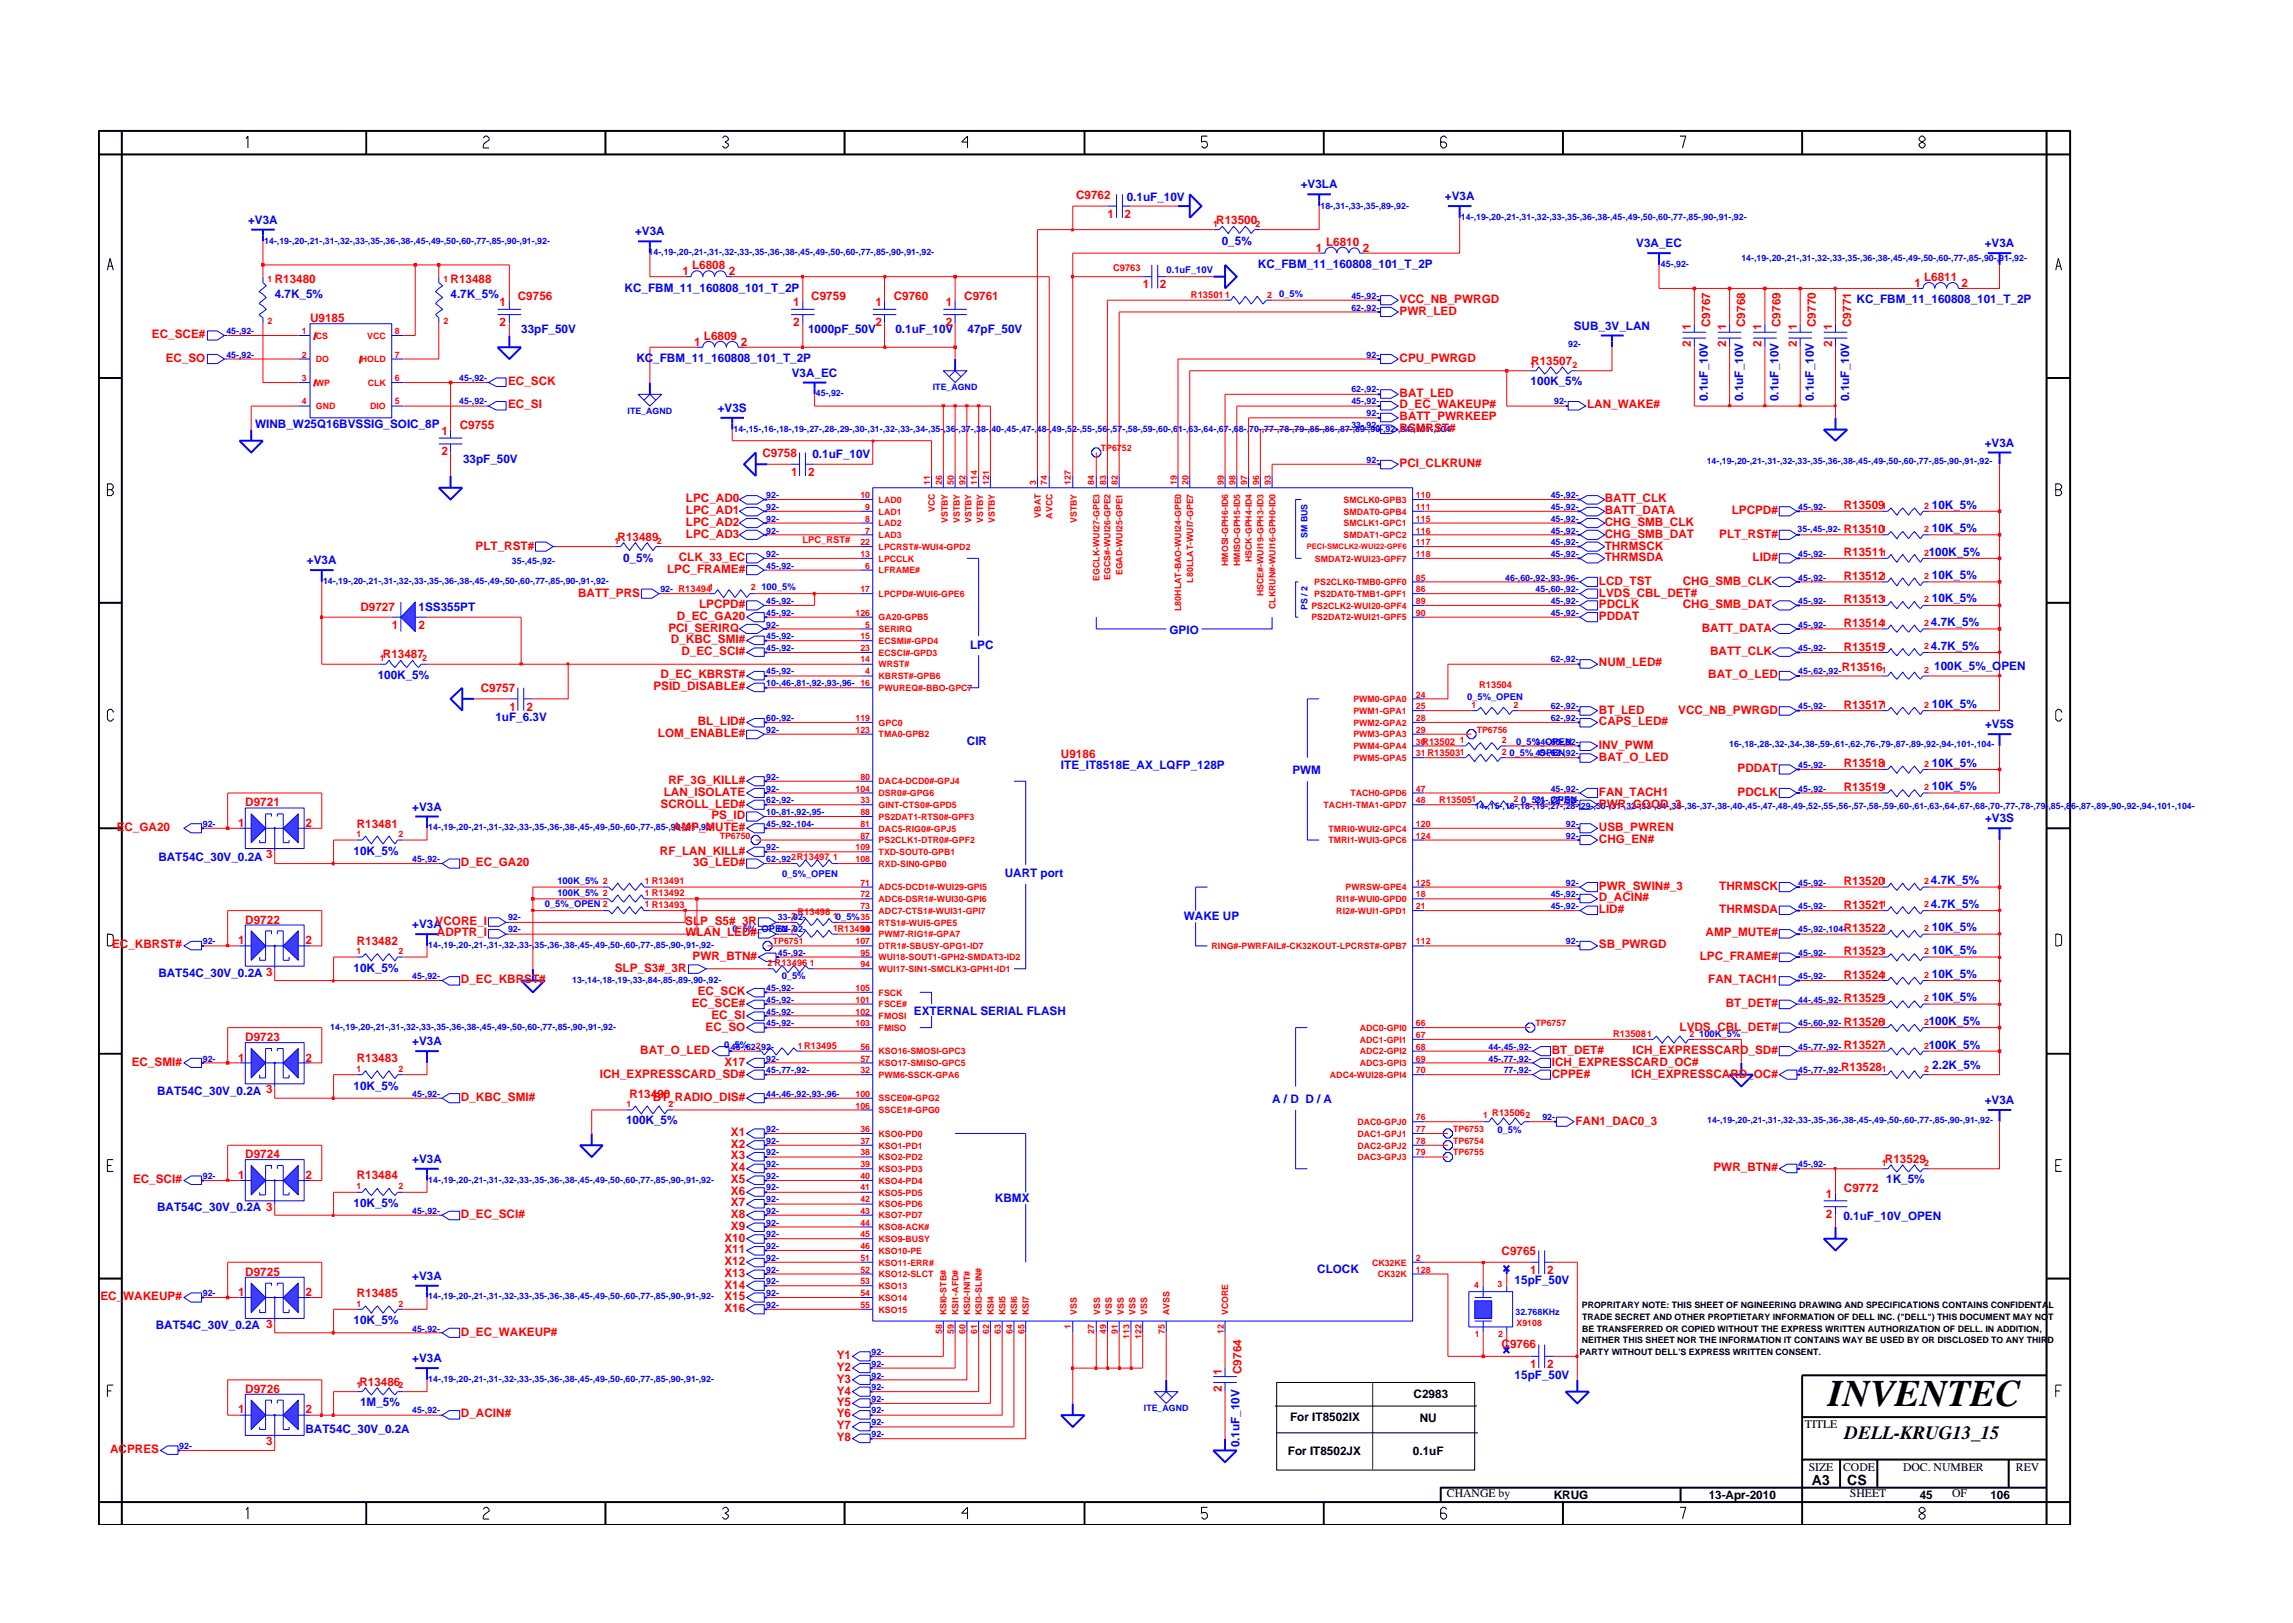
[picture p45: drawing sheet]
<svg xmlns="http://www.w3.org/2000/svg" width="297mm" height="210mm" viewBox="0 0 297 210" stroke-linecap="round" stroke-linejoin="round" font-family="sans-serif">
<defs><g id="words">
<text font-size="4.9" x="236.8" y="182.2">INVENTEC</text>
<text font-size="2.4" x="239" y="186.5">DELL-KRUG13_15</text>
<g font-size="1.8">
<text x="234.7" y="192.4">A3</text>
<text x="239.3" y="192.4">CS</text>
</g>
<g font-size="1.5" fill="#00f">
<text x="32.1" y="29">+V3A</text>
<text x="146" y="26">0.1uF_10V</text>
<text x="168.5" y="24.4">+V3LA</text>
<text x="187.2" y="25.9">+V3A</text>
<text x="82.3" y="30.5">+V3A</text>
<text x="158.3" y="31.7">0_5%</text>
<text x="163" y="34.7">KC_FBM_11_160808_101_T_2P</text>
<text x="212" y="32">V3A_EC</text>
<text x="257.1" y="32">+V3A</text>
<text x="35.6" y="38.6">4.7K_5%</text>
<text x="58.4" y="38.6">4.7K_5%</text>
<text x="80.9" y="37.8">KC_FBM_11_160808_101_T_2P</text>
<text x="240.5" y="39.3">KC_FBM_11_160808_101_T_2P</text>
<text x="67.5" y="43.2">33pF_50V</text>
<text x="82.4" y="46.8">KC_FBM_11_160808_101_T_2P</text>
<text x="104.7" y="43.2">1000pF_50V</text>
<text x="116" y="43.2">0.1uF_10V</text>
<text x="125.3" y="43.2">47pF_50V</text>
<text x="203.9" y="42.7">SUB_3V_LAN</text>
<text x="93" y="53.4">+V3S</text>
<text x="102.6" y="48.8">V3A_EC</text>
<text x="198.3" y="49.9">100K_5%</text>
<text x="221.3" y="52" transform="rotate(-90 221.3 52)">0.1uF_10V</text>
<text x="225.8" y="52" transform="rotate(-90 225.8 52)">0.1uF_10V</text>
<text x="230.4" y="52" transform="rotate(-90 230.4 52)">0.1uF_10V</text>
<text x="235" y="52" transform="rotate(-90 235 52)">0.1uF_10V</text>
<text x="239.5" y="52" transform="rotate(-90 239.5 52)">0.1uF_10V</text>
<text x="33" y="55.5">WINB_W25Q16BVSSIG_SOIC_8P</text>
<text x="60" y="60">33pF_50V</text>
<text x="105.2" y="59.4">0.1uF_10V</text>
<text x="257.1" y="57.9">+V3A</text>
<text x="250.3" y="65.9">10K_5%</text>
<text x="249.8" y="72">100K_5%</text>
<text x="250.3" y="68.9">10K_5%</text>
<text x="39.8" y="73.1">+V3A</text>
<text x="80.7" y="72.8">0_5%</text>
<text x="250.3" y="75">10K_5%</text>
<text x="54.2" y="79.1">1SS355PT</text>
<text x="151.5" y="82.1">GPIO</text>
<text x="250.1" y="81.1">4.7K_5%</text>
<text x="250.3" y="78">10K_5%</text>
<text x="48.9" y="87.9">100K_5%</text>
<text x="125.7" y="84.1">LPC</text>
<text x="250.1" y="84.2">4.7K_5%</text>
<text x="250.6" y="86.8">100K_5%_OPEN</text>
<text x="64.2" y="93.4">1uF_6.3V</text>
<text x="250.3" y="91.7">10K_5%</text>
<text x="257.1" y="94.3">+V5S</text>
<text x="125.3" y="96.5">CIR</text>
<text x="137.4" y="99.7">ITE_IT8518E_AX_LQFP_128P</text>
<text x="167.4" y="100.3">PWM</text>
<text x="250.3" y="99.3">10K_5%</text>
<text x="53.4" y="105">+V3A</text>
<text x="250.3" y="102.4">10K_5%</text>
<text x="257.1" y="106.5">+V3S</text>
<text x="20.5" y="111.5">BAT54C_30V_0.2A 3</text>
<text x="45.8" y="110.8">10K_5%</text>
<text x="130.2" y="113.6">UART port</text>
<text x="153.4" y="119.2">WAKE UP</text>
<text x="250.1" y="114.6">4.7K_5%</text>
<text x="250.1" y="117.6">4.7K_5%</text>
<text x="45.8" y="125.9">10K_5%</text>
<text x="53.4" y="120.3">+V3A</text>
<text x="250.3" y="123.6">10K_5%</text>
<text x="250.3" y="120.6">10K_5%</text>
<text x="20.5" y="126.6">BAT54C_30V_0.2A 3</text>
<text x="118.4" y="131.4">EXTERNAL SERIAL FLASH</text>
<text x="250.3" y="126.7">10K_5%</text>
<text x="250.3" y="129.7">10K_5%</text>
<text x="53.4" y="135.4">+V3A</text>
<text x="249.8" y="135.8">100K_5%</text>
<text x="249.8" y="132.8">100K_5%</text>
<text x="20.3" y="141.8">BAT54C_30V_0.2A 3</text>
<text x="45.8" y="141.2">10K_5%</text>
<text x="164.8" y="142.9">A / D D / A</text>
<text x="250.3" y="138.5">2.2K_5%</text>
<text x="257.1" y="143">+V3A</text>
<text x="81.1" y="145.7">100K_5%</text>
<text x="53.4" y="150.7">+V3A</text>
<text x="128.9" y="155.7">KBMX</text>
<text x="244.3" y="153.3">1K_5%</text>
<text x="20.3" y="156.9">BAT54C_30V_0.2A 3</text>
<text x="45.8" y="156.3">10K_5%</text>
<text x="238.8" y="158">0.1uF_10V_OPEN</text>
<text x="53.4" y="165.8">+V3A</text>
<text x="170.6" y="164.9">CLOCK</text>
<text x="196.2" y="166.4">15pF_50V</text>
<text x="20.2" y="172.2">BAT54C_30V_0.2A 3</text>
<text x="45.8" y="171.6">10K_5%</text>
<text x="53.4" y="176.5">+V3A</text>
<text x="196.2" y="178.6">15pF_50V</text>
<text x="39.6" y="185.6">BAT54C_30V_0.2A</text>
<text x="46.6" y="182.1">1M_5%</text>
<text x="160.5" y="187.5" transform="rotate(-90 160.5 187.5)">0.1uF_10V</text>
</g>
<g font-size="1.5" fill="#f00">
<text x="139.4" y="25.8">C9762</text>
<text x="143.5" y="28.2">1</text>
<text x="145.7" y="28.2">2</text>
<text x="157.6" y="29">R13500</text>
<text x="88.4" y="35.7">1</text>
<text x="89.7" y="34.9">L6808</text>
<text x="94.4" y="35.7">2</text>
<text x="170.5" y="32.6">1</text>
<text x="171.8" y="31.9">L6810</text>
<text x="176.6" y="32.6">2</text>
<text x="35.6" y="36.6">R13480</text>
<text x="40.2" y="41.8">U9185</text>
<text x="58.4" y="36.6">R13488</text>
<text x="64.7" y="39.7">1</text>
<text x="67.1" y="38.9">C9756</text>
<text x="102.7" y="39.7">1</text>
<text x="105.1" y="38.9">C9759</text>
<text x="113.4" y="39.7">1</text>
<text x="115.8" y="38.9">C9760</text>
<text x="122.5" y="39.7">1</text>
<text x="124.9" y="38.9">C9761</text>
<text x="148" y="37.4">1</text>
<text x="150.2" y="37.4">2</text>
<text x="181.3" y="39.3">VCC_NB_PWRGD</text>
<text x="181.3" y="40.8">PWR_LED</text>
<text x="248" y="37.2">1</text>
<text x="249.2" y="36.4">L6811</text>
<text x="254.1" y="37.2">2</text>
<text x="19.7" y="43.8">EC_SCE#</text>
<text x="21.5" y="46.9">EC_SO</text>
<text x="64.7" y="42.3">2</text>
<text x="89.9" y="44.8">1</text>
<text x="91.2" y="44.1">L6809</text>
<text x="96" y="44.8">2</text>
<text x="102.7" y="42.3">2</text>
<text x="113.4" y="42.3">2</text>
<text x="122.5" y="42.3">2</text>
<text x="181.3" y="46.9">CPU_PWRGD</text>
<text x="198.4" y="47.3">R13507</text>
<text x="219.1" y="45" transform="rotate(-90 219.1 45)">2</text>
<text x="219.1" y="42.8" transform="rotate(-90 219.1 42.8)">1</text>
<text x="221.5" y="42.4" transform="rotate(-90 221.5 42.4)">C9767</text>
<text x="223.6" y="45" transform="rotate(-90 223.6 45)">2</text>
<text x="223.6" y="42.8" transform="rotate(-90 223.6 42.8)">1</text>
<text x="226.1" y="42.4" transform="rotate(-90 226.1 42.4)">C9768</text>
<text x="228.2" y="45" transform="rotate(-90 228.2 45)">2</text>
<text x="228.2" y="42.8" transform="rotate(-90 228.2 42.8)">1</text>
<text x="230.7" y="42.4" transform="rotate(-90 230.7 42.4)">C9769</text>
<text x="232.8" y="45" transform="rotate(-90 232.8 45)">2</text>
<text x="232.8" y="42.8" transform="rotate(-90 232.8 42.8)">1</text>
<text x="235.2" y="42.4" transform="rotate(-90 235.2 42.4)">C9770</text>
<text x="237.3" y="45" transform="rotate(-90 237.3 45)">2</text>
<text x="237.3" y="42.8" transform="rotate(-90 237.3 42.8)">1</text>
<text x="239.8" y="42.4" transform="rotate(-90 239.8 42.4)">C9771</text>
<text x="65.8" y="52.9">EC_SI</text>
<text x="65.8" y="49.9">EC_SCK</text>
<text x="181.3" y="52.9">D_EC_WAKEUP#</text>
<text x="181.3" y="51.4">BAT_LED</text>
<text x="205.6" y="52.9">LAN_WAKE#</text>
<text x="57.2" y="56.4">1</text>
<text x="57.2" y="58.9">2</text>
<text x="59.5" y="55.6">C9755</text>
<text x="98.8" y="59.2">C9758</text>
<text x="181.3" y="54.4">BATT_PWRKEEP</text>
<text x="181.3" y="55.9">RSMRST#</text>
<text x="88.9" y="65.1">LPC_AD0</text>
<text x="102.5" y="61.7">1</text>
<text x="104.7" y="61.7">2</text>
<text x="181.3" y="60.5">PCI_CLKRUN#</text>
<text x="207.9" y="65.1">BATT_CLK</text>
<text x="238.8" y="66">R13509</text>
<text x="61.6" y="71.2">PLT_RST#</text>
<text x="80" y="70">R13489</text>
<text x="88.9" y="66.6">LPC_AD1</text>
<text x="88.9" y="68.1">LPC_AD2</text>
<text x="88.9" y="69.7">LPC_AD3</text>
<text x="207.9" y="66.6">BATT_DATA</text>
<text x="207.9" y="68.1">CHG_SMB_CLK</text>
<text x="207.9" y="69.7">CHG_SMB_DAT</text>
<text x="207.9" y="71.2">THRMSCK</text>
<text x="222.7" y="69.7">PLT_RST#</text>
<text x="224.3" y="66.6">LPCPD#</text>
<text x="238.8" y="69">R13510</text>
<text x="74.9" y="77.3">BATT_PRS</text>
<text x="86.4" y="74.2">LPC_FRAME#</text>
<text x="87.9" y="72.7">CLK_33_EC</text>
<text x="207.1" y="77.3">LVDS_CBL_DET#</text>
<text x="207.1" y="75.8">LCD_TST</text>
<text x="207.9" y="72.7">THRMSDA</text>
<text x="218" y="75.8">CHG_SMB_CLK</text>
<text x="227" y="72.7">LID#</text>
<text x="238.8" y="72.1">R13511</text>
<text x="238.8" y="75.1">R13512</text>
<text x="46.7" y="79.1">D9727</text>
<text x="50.7" y="81.5">1</text>
<text x="54.2" y="81.5">2</text>
<text x="86.6" y="81.9">PCI_SERIRQ</text>
<text x="86.9" y="83.3">D_KBC_SMI#</text>
<text x="87.7" y="80.3">D_EC_GA20</text>
<text x="90.6" y="78.8">LPCPD#</text>
<text x="207.1" y="78.8">PDCLK</text>
<text x="207.1" y="80.3">PDDAT</text>
<text x="218" y="78.8">CHG_SMB_DAT</text>
<text x="220.4" y="81.9">BATT_DATA</text>
<text x="238.8" y="81.2">R13514</text>
<text x="238.8" y="78.2">R13513</text>
<text x="49.6" y="85.3">R13487</text>
<text x="62.3" y="89.6">C9757</text>
<text x="84.6" y="89.4">PSID_DISABLE#</text>
<text x="85.6" y="87.9">D_EC_KBRST#</text>
<text x="88.3" y="84.8">D_EC_SCI#</text>
<text x="207.1" y="86.3">NUM_LED#</text>
<text x="221.3" y="87.9">BAT_O_LED</text>
<text x="221.5" y="84.8">BATT_CLK</text>
<text x="238.6" y="86.9">R13516</text>
<text x="238.8" y="84.3">R13515</text>
<text x="66" y="92.1">1</text>
<text x="68.2" y="92.1">2</text>
<text x="85.2" y="95.5">LOM_ENABLE#</text>
<text x="90.4" y="94">BL_LID#</text>
<text x="207.1" y="94">CAPS_LED#</text>
<text x="207.1" y="92.4">BT_LED</text>
<text x="217.4" y="92.4">VCC_NB_PWRGD</text>
<text x="238.8" y="91.8">R13517</text>
<text x="86.6" y="101.6">RF_3G_KILL#</text>
<text x="137.4" y="98.2">U9186</text>
<text x="207.1" y="97">INV_PWM</text>
<text x="207.1" y="98.5">BAT_O_LED</text>
<text x="225.1" y="100.1">PDDAT</text>
<text x="238.8" y="99.4">R13518</text>
<text x="15.1" y="107.7">EC_GA20</text>
<text x="30.8" y="107.1">1</text>
<text x="31.8" y="104.4">D9721</text>
<text x="39.6" y="107.1">2</text>
<text x="46.2" y="107.2">R13481</text>
<text x="85.6" y="104.6">SCROLL_LED#</text>
<text x="86" y="103.1">LAN_ISOLATE</text>
<text x="87.2" y="107.7">AMP_MUTE#</text>
<text x="92.2" y="106.2">PS_ID</text>
<text x="207.1" y="103.1">FAN_TACH1</text>
<text x="207.1" y="107.7">USB_PWREN</text>
<text x="207.1" y="104.6">PWR_GOOD_3</text>
<text x="225.1" y="103.1">PDCLK</text>
<text x="238.8" y="102.5">R13519</text>
<text x="59.7" y="112.3">D_EC_GA20</text>
<text x="85.5" y="110.7">RF_LAN_KILL#</text>
<text x="89.8" y="112.3">3G_LED#</text>
<text x="207.1" y="109.2">CHG_EN#</text>
<text x="31.8" y="119.7">D9722</text>
<text x="56.4" y="119.8">VCORE_I</text>
<text x="88.8" y="119.8">SLP_S5#_3R</text>
<text x="207.1" y="115.3">PWR_SWIN#_3</text>
<text x="207.1" y="116.7">D_ACIN#</text>
<text x="207.1" y="118.3">LID#</text>
<text x="222.7" y="115.3">THRMSCK</text>
<text x="222.7" y="118.3">THRMSDA</text>
<text x="238.8" y="114.7">R13520</text>
<text x="238.8" y="117.7">R13521</text>
<text x="14.5" y="122.8">EC_KBRST#</text>
<text x="30.8" y="122.3">1</text>
<text x="39.6" y="122.3">2</text>
<text x="46.2" y="122.4">R13482</text>
<text x="56.6" y="121.3">ADPTR_I</text>
<text x="79.6" y="125.9">SLP_S3#_3R</text>
<text x="88.8" y="121.3">WLAN_LED#</text>
<text x="89.7" y="124.4">PWR_BTN#</text>
<text x="207.1" y="122.8">SB_PWRGD</text>
<text x="220.2" y="124.4">LPC_FRAME#</text>
<text x="220.9" y="121.3">AMP_MUTE#</text>
<text x="238.8" y="123.7">R13523</text>
<text x="238.8" y="120.7">R13522</text>
<text x="59.7" y="127.4">D_EC_KBRST#</text>
<text x="89.6" y="130.5">EC_SCE#</text>
<text x="90.4" y="128.9">EC_SCK</text>
<text x="92.2" y="132">EC_SI</text>
<text x="221.3" y="127.4">FAN_TACH1</text>
<text x="223.6" y="130.5">BT_DET#</text>
<text x="238.8" y="126.8">R13524</text>
<text x="238.8" y="129.8">R13525</text>
<text x="30.8" y="137.5">1</text>
<text x="31.8" y="134.8">D9723</text>
<text x="39.6" y="137.5">2</text>
<text x="46.2" y="137.6">R13483</text>
<text x="82.9" y="136.5">BAT_O_LED</text>
<text x="91.4" y="133.5">EC_SO</text>
<text x="201" y="136.5">BT_DET#</text>
<text x="211.5" y="136.5">ICH_EXPRESSCARD_SD#</text>
<text x="217.6" y="133.5">LVDS_CBL_DET#</text>
<text x="238.8" y="135.9">R13527</text>
<text x="238.8" y="132.9">R13526</text>
<text x="17.1" y="138.1">EC_SMI#</text>
<text x="59.7" y="142.6">D_KBC_SMI#</text>
<text x="77.7" y="139.6">ICH_EXPRESSCARD_SD#</text>
<text x="81.5" y="142.3">R13490</text>
<text x="84.6" y="142.6">BT_RADIO_DIS#</text>
<text x="93.8" y="138.1">X17</text>
<text x="201" y="139.6">CPPE#</text>
<text x="201" y="138.1">ICH_EXPRESSCARD_OC#</text>
<text x="211.3" y="139.6">ICH_EXPRESSCARD_OC#</text>
<text x="238.5" y="138.7">R13528</text>
<text x="94.7" y="147.2">X1</text>
<text x="94.7" y="148.7">X2</text>
<text x="204.1" y="145.7">FAN1_DAC0_3</text>
<text x="17.2" y="153.2">EC_SCI#</text>
<text x="30.8" y="152.7">1</text>
<text x="31.8" y="150.1">D9724</text>
<text x="39.6" y="152.7">2</text>
<text x="46.2" y="152.8">R13484</text>
<text x="94.7" y="150.2">X3</text>
<text x="94.7" y="151.7">X4</text>
<text x="94.7" y="153.2">X5</text>
<text x="94.7" y="154.8">X6</text>
<text x="222" y="151.7">PWR_BTN#</text>
<text x="236.5" y="155.2">1</text>
<text x="238.9" y="154.4">C9772</text>
<text x="244.2" y="150.7">R13529</text>
<text x="59.7" y="157.8">D_EC_SCI#</text>
<text x="93.8" y="160.8">X10</text>
<text x="94.7" y="156.3">X7</text>
<text x="94.7" y="157.8">X8</text>
<text x="94.7" y="159.3">X9</text>
<text x="236.5" y="157.8">2</text>
<text x="30.8" y="167.9">1</text>
<text x="31.8" y="165.3">D9725</text>
<text x="39.6" y="167.9">2</text>
<text x="93.8" y="162.4">X11</text>
<text x="93.8" y="163.9">X12</text>
<text x="93.8" y="165.4">X13</text>
<text x="93.8" y="166.9">X14</text>
<text x="194.5" y="162.6">C9765</text>
<text x="198.2" y="165">1</text>
<text x="200.4" y="165">2</text>
<text x="13" y="168.5">EC_WAKEUP#</text>
<text x="46.2" y="168">R13485</text>
<text x="59.7" y="173">D_EC_WAKEUP#</text>
<text x="93.8" y="168.5">X15</text>
<text x="93.8" y="170">X16</text>
<text x="46.6" y="179.5">R13486</text>
<text x="108.4" y="176.1">Y1</text>
<text x="108.4" y="177.6">Y2</text>
<text x="108.4" y="179.1">Y3</text>
<text x="158.3" y="178.1" transform="rotate(-90 158.3 178.1)">1</text>
<text x="160.8" y="178" transform="rotate(-90 160.8 178)">C9764</text>
<text x="194.5" y="174.7">C9766</text>
<text x="198.2" y="177.2">1</text>
<text x="200.4" y="177.2">2</text>
<text x="30.8" y="183.1">1</text>
<text x="31.8" y="180.5">D9726</text>
<text x="39.6" y="183.1">2</text>
<text x="59.7" y="183.6">D_ACIN#</text>
<text x="108.4" y="180.7">Y4</text>
<text x="108.4" y="182.2">Y5</text>
<text x="108.4" y="183.6">Y6</text>
<text x="108.4" y="185.1">Y7</text>
<text x="158.3" y="180.3" transform="rotate(-90 158.3 180.3)">2</text>
<text x="14.3" y="188.2">ACPRES</text>
<text x="34.5" y="187.2">3</text>
<text x="108.4" y="186.7">Y8</text>
</g>
<g font-size="1.5">
<text x="167.1" y="184">For IT8502IX</text>
<text x="183.1" y="181.2">C2983</text>
<text x="183.9" y="184.2">NU</text>
<text x="233.8" y="185">TITLE</text>
<text x="166.8" y="188.5">For IT8502JX</text>
<text x="183" y="188.5">0.1uF</text>
<text x="234.3" y="190.5">SIZE</text>
<text x="238.8" y="190.5">CODE</text>
<text x="246.5" y="190.5">DOC. NUMBER</text>
<text x="261.1" y="190.5">REV</text>
<text x="187.4" y="193.9">CHANGE by</text>
<text x="201.3" y="194.2">KRUG</text>
<text x="221.3" y="194.2">13-Apr-2010</text>
<text x="239.6" y="193.9">SHEET</text>
<text x="248.7" y="194.2">45</text>
<text x="252.9" y="193.9">OF</text>
<text x="257.8" y="194.2">106</text>
</g>
<g font-size="1.2" fill="#f00">
<text x="144.2" y="35.1">C9763</text>
<text x="154.3" y="38.6">R135011</text>
<text x="103.9" y="70.3">LPC_RST#</text>
<text x="191.6" y="89.2">R13504</text>
<text x="186.5" y="104.1">R135051</text>
<text x="103.3" y="118.6">R13498</text>
<text x="209" y="134.4">R135081</text>
<text x="193.3" y="144.6">R13506</text>
</g>
<g font-size="1.2" fill="#00f">
<text x="151.1" y="35.3">0.1uF_10V</text>
<text x="165.7" y="38.5">0_5%</text>
<text x="98.6" y="76.5">100_5%</text>
<text x="190" y="90.6">0_5%_OPEN</text>
<text x="195.5" y="98">0_5%_OPEN</text>
<text x="196.4" y="96.5">0_5%_OPEN</text>
<text x="197.1" y="104.1">0_5%_OPEN</text>
<text x="101.3" y="113.7">0_5%_OPEN</text>
<text x="70.6" y="117.5">0_5%_OPEN 2</text>
<text x="72.2" y="114.5">100K_5% 2</text>
<text x="72.2" y="116">100K_5% 2</text>
<text x="94.9" y="120.8">0_5%_OPEN 2</text>
<text x="101.3" y="126.9">0_5%</text>
<text x="93.8" y="135.7">0_5%</text>
<text x="220.1" y="134.3">100K_5%</text>
<text x="194" y="146.8">0_5%</text>
</g>
<g font-size="1.1" fill="#f00">
<text x="157.2" y="29.4">1</text>
<text x="162.6" y="29.4">2</text>
<text x="34.7" y="36.5">1</text>
<text x="34.7" y="41.9">2</text>
<text x="57.4" y="36.5">1</text>
<text x="57.4" y="41.9">2</text>
<text x="164.2" y="38.6">2</text>
<text x="39.1" y="43.3">1</text>
<text x="39.1" y="46.3">2</text>
<text x="40.9" y="43.9">CS</text>
<text x="40.9" y="46.9">DO</text>
<text x="46.8" y="46.9">HOLD</text>
<text x="47.6" y="43.9">VCC</text>
<text x="51.2" y="46.3">7</text>
<text x="51.2" y="43.3">8</text>
<text x="198.2" y="47.6">1</text>
<text x="203.7" y="47.6">2</text>
<text x="39.1" y="52.4">4</text>
<text x="39.1" y="49.3">3</text>
<text x="40.9" y="53">GND</text>
<text x="40.9" y="50">WP</text>
<text x="47.6" y="50">CLK</text>
<text x="48" y="53">DIO</text>
<text x="51.2" y="52.4">5</text>
<text x="51.2" y="49.3">6</text>
<text x="142.6" y="58.4">TP6752</text>
<text x="111.5" y="64.5">10</text>
<text x="113.8" y="65.1">LAD0</text>
<text x="120.5" y="62.9" transform="rotate(-90 120.5 62.9)">11</text>
<text x="122" y="62.9" transform="rotate(-90 122 62.9)">26</text>
<text x="123.6" y="62.9" transform="rotate(-90 123.6 62.9)">50</text>
<text x="125.1" y="62.9" transform="rotate(-90 125.1 62.9)">92</text>
<text x="126.6" y="62.9" transform="rotate(-90 126.6 62.9)">114</text>
<text x="128.1" y="62.9" transform="rotate(-90 128.1 62.9)">121</text>
<text x="134.2" y="62.9" transform="rotate(-90 134.2 62.9)">3</text>
<text x="135.7" y="62.9" transform="rotate(-90 135.7 62.9)">74</text>
<text x="138.7" y="62.9" transform="rotate(-90 138.7 62.9)">127</text>
<text x="141.8" y="62.9" transform="rotate(-90 141.8 62.9)">84</text>
<text x="143.3" y="62.9" transform="rotate(-90 143.3 62.9)">83</text>
<text x="144.8" y="62.9" transform="rotate(-90 144.8 62.9)">82</text>
<text x="152.4" y="62.9" transform="rotate(-90 152.4 62.9)">19</text>
<text x="154" y="62.9" transform="rotate(-90 154 62.9)">20</text>
<text x="158.5" y="62.9" transform="rotate(-90 158.5 62.9)">99</text>
<text x="160" y="62.9" transform="rotate(-90 160 62.9)">98</text>
<text x="161.6" y="62.9" transform="rotate(-90 161.6 62.9)">97</text>
<text x="163.1" y="62.9" transform="rotate(-90 163.1 62.9)">96</text>
<text x="164.6" y="62.9" transform="rotate(-90 164.6 62.9)">93</text>
<text x="174.1" y="65.1">SMCLK0-GPB3</text>
<text x="183.4" y="64.5">110</text>
<text x="243.8" y="65.9">1</text>
<text x="249.2" y="65.9">2</text>
<text x="79.6" y="70.5">1</text>
<text x="85.1" y="70.5">2</text>
<text x="111.5" y="70.6">22</text>
<text x="112.1" y="66.1">9</text>
<text x="112.1" y="67.6">8</text>
<text x="112.1" y="69.1">7</text>
<text x="113.8" y="66.7">LAD1</text>
<text x="113.8" y="68.2">LAD2</text>
<text x="113.8" y="69.7">LAD3</text>
<text x="113.8" y="71.2">LPCRST#-WUI4-GPD2</text>
<text x="121.1" y="66.4" transform="rotate(-90 121.1 66.4)">VCC</text>
<text x="122.8" y="67.8" transform="rotate(-90 122.8 67.8)">VSTBY</text>
<text x="124.3" y="67.8" transform="rotate(-90 124.3 67.8)">VSTBY</text>
<text x="125.8" y="67.8" transform="rotate(-90 125.8 67.8)">VSTBY</text>
<text x="127.4" y="67.8" transform="rotate(-90 127.4 67.8)">VSTBY</text>
<text x="128.9" y="67.8" transform="rotate(-90 128.9 67.8)">VSTBY</text>
<text x="134.8" y="67.1" transform="rotate(-90 134.8 67.1)">VBAT</text>
<text x="136.3" y="67.2" transform="rotate(-90 136.3 67.2)">AVCC</text>
<text x="139.5" y="67.8" transform="rotate(-90 139.5 67.8)">VSTBY</text>
<text x="174.1" y="68.2">SMCLK1-GPC1</text>
<text x="174.1" y="66.7">SMDAT0-GPB4</text>
<text x="174.1" y="69.7">SMDAT1-GPC2</text>
<text x="183.4" y="70.6">117</text>
<text x="183.4" y="66.1">111</text>
<text x="183.4" y="69.1">116</text>
<text x="183.4" y="67.6">115</text>
<text x="243.8" y="68.9">1</text>
<text x="243.8" y="72">1</text>
<text x="249.2" y="68.9">2</text>
<text x="249.2" y="72">2</text>
<text x="97.3" y="76.5">2</text>
<text x="111.5" y="72.2">13</text>
<text x="111.5" y="76.7">17</text>
<text x="112.1" y="73.7">6</text>
<text x="113.8" y="74.3">LFRAME#</text>
<text x="113.8" y="72.8">LPCCLK</text>
<text x="113.8" y="77.3">LPCPD#-WUI6-GPE6</text>
<text x="142.4" y="75.2" transform="rotate(-90 142.4 75.2)">EGCLK-WUI27-GPE3</text>
<text x="143.9" y="75.1" transform="rotate(-90 143.9 75.1)">EGCS#-WUI26-GPE2</text>
<text x="145.4" y="74.5" transform="rotate(-90 145.4 74.5)">EGAD-WUI25-GPE1</text>
<text x="154.5" y="75.5" transform="rotate(-90 154.5 75.5)">L80LLAT-WUI7-GPE7</text>
<text x="159.1" y="73.3" transform="rotate(-90 159.1 73.3)">HMOSI-GPH6-ID6</text>
<text x="160.6" y="73.3" transform="rotate(-90 160.6 73.3)">HMISO-GPH5-ID5</text>
<text x="162.2" y="72.8" transform="rotate(-90 162.2 72.8)">HSCK-GPH4-ID4</text>
<text x="163.7" y="77.3" transform="rotate(-90 163.7 77.3)">HSCE#-WUI19-GPH3-ID3</text>
<text x="170.3" y="75.8">PS2CLK0-TMB0-GPF0</text>
<text x="170.3" y="77.3">PS2DAT0-TMB1-GPF1</text>
<text x="170.3" y="72.8">SMDAT2-WUI23-GPF7</text>
<text x="183.4" y="75.2">85</text>
<text x="183.4" y="72.2">118</text>
<text x="183.4" y="76.7">86</text>
<text x="243.8" y="75">1</text>
<text x="249.2" y="75">2</text>
<text x="110.8" y="79.8">126</text>
<text x="111.5" y="82.7">15</text>
<text x="112.1" y="81.3">5</text>
<text x="113.8" y="80.4">GA20-GPB5</text>
<text x="113.8" y="83.4">ECSMI#-GPD4</text>
<text x="113.8" y="81.9">SERIRQ</text>
<text x="153" y="79.2" transform="rotate(-90 153 79.2)">L80HLAT-BAO-WUI24-GPE0</text>
<text x="165.2" y="78.9" transform="rotate(-90 165.2 78.9)">CLKRUN#-WUI16-GPH0-ID0</text>
<text x="169.9" y="80.4">PS2DAT2-WUI21-GPF5</text>
<text x="169.9" y="78.9">PS2CLK2-WUI20-GPF4</text>
<text x="183.4" y="79.8">90</text>
<text x="183.4" y="78.3">89</text>
<text x="243.8" y="81.1">1</text>
<text x="243.8" y="78">1</text>
<text x="249.2" y="81.1">2</text>
<text x="249.2" y="78">2</text>
<text x="49.2" y="85.6">1</text>
<text x="54.7" y="85.6">2</text>
<text x="111.5" y="85.8">14</text>
<text x="111.5" y="84.3">23</text>
<text x="112.1" y="87.3">4</text>
<text x="113.8" y="86.5">WRST#</text>
<text x="113.8" y="88">KBRST#-GPB6</text>
<text x="113.8" y="84.9">ECSCI#-GPD3</text>
<text x="113.8" y="89.5">PWUREQ#-BBO-GPC7</text>
<text x="243.8" y="87.2">1</text>
<text x="243.8" y="84.1">1</text>
<text x="249.2" y="87.2">2</text>
<text x="249.2" y="84.1">2</text>
<text x="110.8" y="93.4">119</text>
<text x="110.8" y="94.9">123</text>
<text x="113.8" y="94">GPC0</text>
<text x="113.8" y="95.5">TMA0-GPB2</text>
<text x="175.3" y="91">PWM0-GPA0</text>
<text x="175.3" y="92.5">PWM1-GPA1</text>
<text x="175.3" y="94">PWM2-GPA2</text>
<text x="175.3" y="95.5">PWM3-GPA3</text>
<text x="183.4" y="90.4">24</text>
<text x="183.4" y="91.9">25</text>
<text x="183.4" y="93.4">28</text>
<text x="183.4" y="94.9">29</text>
<text x="190.6" y="91.7">1</text>
<text x="191.3" y="94.9">TP6756</text>
<text x="196.1" y="91.7">2</text>
<text x="243.8" y="91.7">1</text>
<text x="249.2" y="91.7">2</text>
<text x="111.5" y="101">80</text>
<text x="113.8" y="101.6">DAC4-DCD0#-GPJ4</text>
<text x="175.3" y="97.1">PWM4-GPA4</text>
<text x="175.3" y="98.6">PWM5-GPA5</text>
<text x="183.4" y="96.5">30R13502</text>
<text x="183.4" y="98">31 R135031</text>
<text x="189.1" y="96.3">1</text>
<text x="194.6" y="97.8">2</text>
<text x="194.6" y="96.3">2</text>
<text x="243.8" y="99.3">1</text>
<text x="249.2" y="99.3">2</text>
<text x="110.8" y="102.6">104</text>
<text x="111.5" y="104.1">33</text>
<text x="111.5" y="107.1">81</text>
<text x="111.5" y="105.6">88</text>
<text x="113.8" y="104.7">GINT-CTS0#-GPD5</text>
<text x="113.8" y="107.7">DAC5-RIG0#-GPJ5</text>
<text x="113.8" y="103.2">DSR0#-GPG6</text>
<text x="113.8" y="106.2">PS2DAT1-RTS0#-GPF3</text>
<text x="171.5" y="104.7">TACH1-TMA1-GPD7</text>
<text x="172.1" y="107.7">TMRI0-WUI2-GPC4</text>
<text x="174.9" y="103.2">TACH0-GPD6</text>
<text x="183.4" y="102.6">47</text>
<text x="183.4" y="104.1">48</text>
<text x="183.4" y="107.1">120</text>
<text x="196.1" y="103.9">2</text>
<text x="243.8" y="102.4">1</text>
<text x="249.2" y="102.4">2</text>
<text x="46.2" y="108.4">1</text>
<text x="51.6" y="108.4">2</text>
<text x="93.2" y="108.7">TP6750</text>
<text x="107.9" y="111.4">1</text>
<text x="110.8" y="110.2">109</text>
<text x="110.8" y="111.7">108</text>
<text x="111.5" y="108.7">87</text>
<text x="113.8" y="109.2">PS2CLK1-DTR0#-GPF2</text>
<text x="113.8" y="110.8">TXD-SOUT0-GPB1</text>
<text x="113.8" y="112.3">RXD-SIN0-GPB0</text>
<text x="172.1" y="109.2">TMRI1-WUI3-GPC6</text>
<text x="183.4" y="108.7">124</text>
<text x="83.6" y="117.5">1 R13493</text>
<text x="83.6" y="114.5">1 R13491</text>
<text x="83.6" y="116">1 R13492</text>
<text x="102.5" y="119.1">2</text>
<text x="107.9" y="119.1">10_5%35</text>
<text x="111.5" y="114.8">71</text>
<text x="111.5" y="116.2">72</text>
<text x="111.5" y="117.7">73</text>
<text x="113.8" y="115.3">ADC5-DCD1#-WUI29-GPI5</text>
<text x="113.8" y="116.9">ADC6-DSR1#-WUI30-GPI6</text>
<text x="113.8" y="118.4">ADC7-CTS1#-WUI31-GPI7</text>
<text x="113.8" y="119.9">RTS1#-WUI5-GPE5</text>
<text x="173.1" y="116.9">RI1#-WUI0-GPD0</text>
<text x="173.1" y="118.4">RI2#-WUI1-GPD1</text>
<text x="174.3" y="115.3">PWRSW-GPE4</text>
<text x="183.4" y="114.8">125</text>
<text x="183.4" y="116.2">18</text>
<text x="183.4" y="117.7">21</text>
<text x="243.8" y="114.5">1</text>
<text x="243.8" y="117.5">1</text>
<text x="249.2" y="117.5">2</text>
<text x="249.2" y="114.5">2</text>
<text x="46.2" y="123.6">1</text>
<text x="51.6" y="123.6">2</text>
<text x="99.4" y="125.2">2 R13496</text>
<text x="100.1" y="122.3">TP6751</text>
<text x="104.9" y="125.2">1</text>
<text x="107.9" y="120.6">1R13499</text>
<text x="110.8" y="122.3">107</text>
<text x="111.5" y="125.3">94</text>
<text x="111.5" y="123.8">95</text>
<text x="111.5" y="120.8">34</text>
<text x="113.8" y="125.9">WUI17-SIN1-SMCLK3-GPH1-ID1</text>
<text x="113.8" y="124.4">WUI18-SOUT1-GPH2-SMDAT3-ID2</text>
<text x="113.8" y="123">DTR1#-SBUSY-GPG1-ID7</text>
<text x="113.8" y="121.4">PWM7-RIG1#-GPA7</text>
<text x="157" y="123">RING#-PWRFAIL#-CK32KOUT-LPCRST#-GPB7</text>
<text x="183.4" y="122.3">112</text>
<text x="243.8" y="123.6">1</text>
<text x="243.8" y="120.6">1</text>
<text x="249.2" y="123.6">2</text>
<text x="249.2" y="120.6">2</text>
<text x="110.8" y="131.4">102</text>
<text x="110.8" y="129.9">101</text>
<text x="110.8" y="128.4">105</text>
<text x="113.8" y="130.5">FSCE#</text>
<text x="113.8" y="129">FSCK</text>
<text x="243.8" y="126.7">1</text>
<text x="243.8" y="129.7">1</text>
<text x="249.2" y="126.7">2</text>
<text x="249.2" y="129.7">2</text>
<text x="97.9" y="135.8">2</text>
<text x="103.4" y="135.8">1R13495</text>
<text x="110.8" y="133">103</text>
<text x="111.5" y="136">56</text>
<text x="111.5" y="137.5">57</text>
<text x="113.8" y="136.6">KSO16-SMOSI-GPC3</text>
<text x="113.8" y="133.5">FMISO</text>
<text x="113.8" y="132">FMOSI</text>
<text x="176.1" y="133.5">ADC0-GPI0</text>
<text x="176.1" y="135.1">ADC1-GPI1</text>
<text x="176.1" y="136.6">ADC2-GPI2</text>
<text x="183.4" y="136">68</text>
<text x="183.4" y="137.5">69</text>
<text x="183.4" y="133">66</text>
<text x="183.4" y="134.5">67</text>
<text x="198.9" y="133">TP6757</text>
<text x="218.9" y="134.3">2</text>
<text x="243.8" y="135.8">1</text>
<text x="243.8" y="132.8">1</text>
<text x="249.2" y="135.8">2</text>
<text x="249.2" y="132.8">2</text>
<text x="46.2" y="138.9">1</text>
<text x="51.6" y="138.9">2</text>
<text x="81.1" y="143.4">1</text>
<text x="86.6" y="143.4">2</text>
<text x="110.8" y="142.1">100</text>
<text x="110.8" y="143.6">106</text>
<text x="111.5" y="139.1">32</text>
<text x="113.8" y="138.1">KSO17-SMISO-GPC5</text>
<text x="113.8" y="142.7">SSCE0#-GPG2</text>
<text x="113.8" y="139.6">PWM6-SSCK-GPA6</text>
<text x="172.3" y="139.6">ADC4-WUI28-GPI4</text>
<text x="176.1" y="138.1">ADC3-GPI3</text>
<text x="183.4" y="139.1">70</text>
<text x="243.8" y="138.9">1</text>
<text x="249.2" y="138.9">2</text>
<text x="111.5" y="146.7">36</text>
<text x="111.5" y="148.2">37</text>
<text x="111.5" y="149.6">38</text>
<text x="113.8" y="147.3">KSO0-PD0</text>
<text x="113.8" y="148.8">KSO1-PD1</text>
<text x="113.8" y="144.2">SSCE1#-GPG0</text>
<text x="175.8" y="145.7">DAC0-GPJ0</text>
<text x="175.8" y="147.3">DAC1-GPJ1</text>
<text x="175.8" y="148.8">DAC2-GPJ2</text>
<text x="183.4" y="145.1">76</text>
<text x="183.4" y="146.7">77</text>
<text x="183.4" y="148.2">78</text>
<text x="183.4" y="149.6">79</text>
<text x="188.2" y="149.6">TP6755</text>
<text x="188.2" y="146.7">TP6753</text>
<text x="188.2" y="148.2">TP6754</text>
<text x="192.1" y="144.9">1</text>
<text x="197.6" y="144.9">2</text>
<text x="46.2" y="154">1</text>
<text x="51.6" y="154">2</text>
<text x="111.5" y="151.2">39</text>
<text x="111.5" y="152.7">40</text>
<text x="111.5" y="154.2">41</text>
<text x="111.5" y="155.7">42</text>
<text x="113.8" y="150.3">KSO2-PD2</text>
<text x="113.8" y="151.8">KSO3-PD3</text>
<text x="113.8" y="153.4">KSO4-PD4</text>
<text x="113.8" y="154.9">KSO5-PD5</text>
<text x="175.8" y="150.3">DAC3-GPJ3</text>
<text x="243.8" y="151">1</text>
<text x="249.2" y="151">2</text>
<text x="111.5" y="161.8">46</text>
<text x="111.5" y="157.3">43</text>
<text x="111.5" y="158.8">44</text>
<text x="111.5" y="160.3">45</text>
<text x="113.8" y="156.4">KSO6-PD6</text>
<text x="113.8" y="157.8">KSO7-PD7</text>
<text x="113.8" y="159.4">KSO8-ACK#</text>
<text x="113.8" y="160.9">KSO9-BUSY</text>
<text x="111.5" y="163.4">51</text>
<text x="111.5" y="164.9">52</text>
<text x="111.5" y="166.4">53</text>
<text x="111.5" y="167.9">54</text>
<text x="113.8" y="162.4">KSO10-PE</text>
<text x="113.8" y="163.9">KSO11-ERR#</text>
<text x="113.8" y="165.5">KSO12-SLCT</text>
<text x="113.8" y="167">KSO13</text>
<text x="177.7" y="163.9">CK32KE</text>
<text x="178.5" y="165.5">CK32K</text>
<text x="183.4" y="164.9">128</text>
<text x="183.4" y="163.4">2</text>
<text x="191" y="166.8">4</text>
<text x="194" y="166.7">3</text>
<text x="46.2" y="169.3">1</text>
<text x="51.6" y="169.3">2</text>
<text x="111.5" y="169.4">55</text>
<text x="113.8" y="168.5">KSO14</text>
<text x="113.8" y="170">KSO15</text>
<text x="122" y="172.8" transform="rotate(-90 122 172.8)">58</text>
<text x="122.6" y="170.4" transform="rotate(-90 122.6 170.4)">KSI0-STB#</text>
<text x="123.6" y="172.8" transform="rotate(-90 123.6 172.8)">59</text>
<text x="124.1" y="170.4" transform="rotate(-90 124.1 170.4)">KSI1-AFD#</text>
<text x="125.1" y="172.8" transform="rotate(-90 125.1 172.8)">60</text>
<text x="125.7" y="170.4" transform="rotate(-90 125.7 170.4)">KSI2-INIT#</text>
<text x="126.6" y="172.8" transform="rotate(-90 126.6 172.8)">61</text>
<text x="127.2" y="170.4" transform="rotate(-90 127.2 170.4)">KSI3-SLIN#</text>
<text x="128.1" y="172.8" transform="rotate(-90 128.1 172.8)">62</text>
<text x="128.7" y="170.4" transform="rotate(-90 128.7 170.4)">KSI4</text>
<text x="129.7" y="172.8" transform="rotate(-90 129.7 172.8)">63</text>
<text x="130.2" y="170.4" transform="rotate(-90 130.2 170.4)">KSI5</text>
<text x="131.2" y="172.8" transform="rotate(-90 131.2 172.8)">64</text>
<text x="131.8" y="170.4" transform="rotate(-90 131.8 170.4)">KSI6</text>
<text x="132.7" y="172.8" transform="rotate(-90 132.7 172.8)">65</text>
<text x="133.3" y="170.4" transform="rotate(-90 133.3 170.4)">KSI7</text>
<text x="138.7" y="172.2" transform="rotate(-90 138.7 172.2)">1</text>
<text x="139.5" y="170.4" transform="rotate(-90 139.5 170.4)">VSS</text>
<text x="141.8" y="172.8" transform="rotate(-90 141.8 172.8)">27</text>
<text x="142.5" y="170.4" transform="rotate(-90 142.5 170.4)">VSS</text>
<text x="143.3" y="172.8" transform="rotate(-90 143.3 172.8)">49</text>
<text x="144" y="170.4" transform="rotate(-90 144 170.4)">VSS</text>
<text x="144.8" y="172.8" transform="rotate(-90 144.8 172.8)">91</text>
<text x="145.6" y="170.4" transform="rotate(-90 145.6 170.4)">VSS</text>
<text x="146.3" y="173.5" transform="rotate(-90 146.3 173.5)">113</text>
<text x="147.1" y="170.4" transform="rotate(-90 147.1 170.4)">VSS</text>
<text x="147.9" y="173.5" transform="rotate(-90 147.9 173.5)">122</text>
<text x="148.6" y="170.4" transform="rotate(-90 148.6 170.4)">VSS</text>
<text x="150.9" y="172.8" transform="rotate(-90 150.9 172.8)">75</text>
<text x="151.5" y="170.4" transform="rotate(-90 151.5 170.4)">AVSS</text>
<text x="158.5" y="172.8" transform="rotate(-90 158.5 172.8)">12</text>
<text x="159.1" y="170.4" transform="rotate(-90 159.1 170.4)">VCORE</text>
<text x="191" y="173.3">1</text>
<text x="194.1" y="173.3">2</text>
<text x="196.5" y="171.8">X9108</text>
<text x="46.2" y="179.9">1</text>
<text x="51.6" y="179.9">2</text>
</g>
<g font-size="1.1" fill="#00f">
<text x="171.1" y="27">18-,31-,33-,35-,89-,92-</text>
<text x="189.3" y="28.6">14-,19-,20-,21-,31-,32-,33-,35-,36-,38-,45-,49-,50-,60-,77-,85-,90-,91-,92-</text>
<text x="34.2" y="31.6">14-,19-,20-,21-,31-,32-,33-,35-,36-,38-,45-,49-,50-,60-,77-,85-,90-,91-,92-</text>
<text x="84" y="33">14-,19-,20-,21-,31-,32-,33-,35-,36-,38-,45-,49-,50-,60-,77-,85-,90-,91-,92-</text>
<text x="215.2" y="34.6">45-,92-</text>
<text x="225.6" y="33.8">14-,19-,20-,21-,31-,32-,33-,35-,36-,38-,45-,49-,50-,60-,77-,85-,90-,91-,92-</text>
<text x="175.1" y="40.2">62-,92-</text>
<text x="175.1" y="38.7">45-,92-</text>
<text x="29.3" y="43.3">45-,92-</text>
<text x="29.3" y="46.3">45-,92-</text>
<text x="177" y="46.3">92-</text>
<text x="203.1" y="45">92-</text>
<text x="59.5" y="49.3">45-,92-</text>
<text x="59.5" y="52.4">45-,92-</text>
<text x="81.3" y="53.6">ITE_AGND</text>
<text x="105.7" y="51.3">45-,92-</text>
<text x="120.8" y="50.6">ITE_AGND</text>
<text x="175.1" y="50.8">62-,92-</text>
<text x="175.1" y="52.4">45-,92-</text>
<text x="177" y="53.9">92-</text>
<text x="201.3" y="52.4">92-</text>
<text x="95" y="55.9">14-,15-,16-,18-,19-,27-,28-,29-,30-,31-,32-,33-,34-,35-,36-,37-,38-,40-,45-,47-,48-,49-,52-,55-,56-,57-,58-,59-,60-,61-,63-,64-,67-,68-,70-,77-,78-,79-,85-,86-,87-,89-,90-,92-,94-,101-,104-</text>
<text x="175.1" y="55.4">33-,92-</text>
<text x="177" y="60">92-</text>
<text x="99.3" y="64.5">92-</text>
<text x="200.9" y="64.5">45-,92-</text>
<text x="221.1" y="60.1">14-,19-,20-,21-,31-,32-,33-,35-,36-,38-,45-,49-,50-,60-,77-,85-,90-,91-,92-</text>
<text x="99.3" y="67.6">92-</text>
<text x="99.3" y="69.1">92-</text>
<text x="99.3" y="66.1">92-</text>
<text x="169.4" y="69.7" transform="rotate(-90 169.4 69.7)">SM BUS</text>
<text x="200.9" y="70.6">45-,92-</text>
<text x="200.9" y="67.6">45-,92-</text>
<text x="200.9" y="66.1">45-,92-</text>
<text x="200.9" y="69.1">45-,92-</text>
<text x="232.9" y="68.9">35-,45-,92-</text>
<text x="232.9" y="66.1">45-,92-</text>
<text x="41.9" y="75.6">14-,19-,20-,21-,31-,32-,33-,35-,36-,38-,45-,49-,50-,60-,77-,85-,90-,91-,92-</text>
<text x="66.3" y="73.1">35-,45-,92-</text>
<text x="85.5" y="76.7">92- R134941</text>
<text x="99.3" y="73.7">45-,92-</text>
<text x="99.3" y="72.2">92-</text>
<text x="195" y="75.2">46-,60-,92-,93-,96-</text>
<text x="198.9" y="76.7">45-,60-,92-</text>
<text x="200.9" y="72.2">45-,92-</text>
<text x="232.9" y="72.2">45-,92-</text>
<text x="232.9" y="75.2">45-,92-</text>
<text x="99.3" y="79.8">45-,92-</text>
<text x="99.3" y="81.3">92-</text>
<text x="99.3" y="78.3">45-,92-</text>
<text x="99.3" y="82.7">45-,92-</text>
<text x="169.4" y="79" transform="rotate(-90 169.4 79)">PS / 2</text>
<text x="200.9" y="78.3">45-,92-</text>
<text x="200.9" y="79.8">45-,92-</text>
<text x="232.9" y="78.3">45-,92-</text>
<text x="232.9" y="81.3">45-,92-</text>
<text x="99.3" y="84.3">45-,92-</text>
<text x="99.3" y="88.8">10-,46-,81-,92-,93-,96- 16</text>
<text x="99.3" y="87.3">45-,92-</text>
<text x="200.9" y="85.8">62-,92-</text>
<text x="232.9" y="87.3">45-,62-,92-</text>
<text x="232.9" y="84.3">45-,92-</text>
<text x="99.3" y="94.9">92-</text>
<text x="99.3" y="93.4">60-,92-</text>
<text x="200.9" y="93.4">62-,92-</text>
<text x="200.9" y="91.9">62-,92-</text>
<text x="232.9" y="91.9">45-,92-</text>
<text x="99.3" y="101">92-</text>
<text x="198.9" y="98">45-,62-,92-</text>
<text x="198.9" y="96.5">34-,60-,92-</text>
<text x="224" y="96.7">16-,18-,28-,32-,34-,38-,59-,61-,62-,76-,79-,87-,89-,92-,94-,101-,104-</text>
<text x="232.9" y="99.5">45-,92-</text>
<text x="26.3" y="107.1">92-</text>
<text x="55.5" y="107.6">14-,19-,20-,21-,31-,32-,33-,35-,36-,38-,45-,49-,50-,60-,77-,85-,90-,91-,92-</text>
<text x="99.3" y="102.6">92-</text>
<text x="99.3" y="105.6">10-,81-,92-,95-</text>
<text x="99.3" y="104.1">62-,92-</text>
<text x="99.3" y="107.1">45-,92-,104-</text>
<text x="191" y="104.8">14-,15-,16-,18-,19-,27-,28-,29-,30-,31-,32-,33-,34-,35-,36-,37-,38-,40-,45-,47-,48-,49-,52-,55-,56-,57-,58-,59-,60-,61-,63-,64-,67-,68-,70-,77-,78-,79-,85-,86-,87-,89-,90-,92-,94-,101-,104-</text>
<text x="198.9" y="104.1">21-,27-,92-</text>
<text x="200.9" y="102.6">45-,92-</text>
<text x="202.9" y="107.1">92-</text>
<text x="232.9" y="102.6">45-,92-</text>
<text x="53.4" y="111.7">45-,92-</text>
<text x="99.3" y="110.2">92-</text>
<text x="99.3" y="111.7">62-,92-2R13497</text>
<text x="202.9" y="108.7">92-</text>
<text x="65.8" y="119.2">92-</text>
<text x="100.8" y="119.2">33-,92-</text>
<text x="200.9" y="116.2">45-,92-</text>
<text x="200.9" y="117.7">45-,92-</text>
<text x="202.9" y="114.8">92-</text>
<text x="232.9" y="114.8">45-,92-</text>
<text x="232.9" y="117.7">45-,92-</text>
<text x="26.3" y="122.3">92-</text>
<text x="55.5" y="122.8">14-,19-,20-,21-,31-,32-,33-,35-,36-,38-,45-,49-,50-,60-,77-,85-,90-,91-,92-</text>
<text x="65.8" y="120.8">92-</text>
<text x="100.8" y="123.8">45-,92-</text>
<text x="100.8" y="120.8">62-,92-</text>
<text x="202.9" y="122.3">92-</text>
<text x="232.9" y="123.8">45-,92-</text>
<text x="232.9" y="120.8">45-,92-,104-</text>
<text x="53.4" y="126.9">45-,92-</text>
<text x="74.1" y="127.3">13-,14-,18-,19-,33-,84-,85-,89-,90-,92-</text>
<text x="99.3" y="128.4">45-,92-</text>
<text x="99.3" y="131.4">45-,92-</text>
<text x="99.3" y="129.9">45-,92-</text>
<text x="232.9" y="126.9">45-,92-</text>
<text x="232.9" y="129.9">44-,45-,92-</text>
<text x="26.3" y="137.5">92-</text>
<text x="42.8" y="133.5">14-,19-,20-,21-,31-,32-,33-,35-,36-,38-,45-,49-,50-,60-,77-,85-,90-,91-,92-</text>
<text x="94.7" y="136">45-,62-,92-</text>
<text x="99.3" y="133">45-,92-</text>
<text x="99.3" y="137.5">92-</text>
<text x="192.8" y="137.5">45-,77-,92-</text>
<text x="192.8" y="136">44-,45-,92-</text>
<text x="232.9" y="136">45-,77-,92-</text>
<text x="232.9" y="133">45-,60-,92-</text>
<text x="53.4" y="142.1">45-,92-</text>
<text x="99.3" y="142.1">44-,46-,92-,93-,96-</text>
<text x="99.3" y="139.1">45-,77-,92-</text>
<text x="194.8" y="139.1">77-,92-</text>
<text x="232.9" y="139.1">45-,77-,92-</text>
<text x="99.3" y="146.7">92-</text>
<text x="99.3" y="149.6">92-</text>
<text x="99.3" y="148.2">92-</text>
<text x="199.8" y="145.1">92-</text>
<text x="221.2" y="145.5">14-,19-,20-,21-,31-,32-,33-,35-,36-,38-,45-,49-,50-,60-,77-,85-,90-,91-,92-</text>
<text x="26.3" y="152.7">92-</text>
<text x="55.5" y="153.2">14-,19-,20-,21-,31-,32-,33-,35-,36-,38-,45-,49-,50-,60-,77-,85-,90-,91-,92-</text>
<text x="99.3" y="151.2">92-</text>
<text x="99.3" y="152.7">92-</text>
<text x="99.3" y="155.7">92-</text>
<text x="99.3" y="154.2">92-</text>
<text x="232.9" y="151.2">45-,92-</text>
<text x="53.4" y="157.3">45-,92-</text>
<text x="99.3" y="158.8">92-</text>
<text x="99.3" y="161.8">92-</text>
<text x="99.3" y="160.3">92-</text>
<text x="99.3" y="157.3">92-</text>
<text x="26.3" y="167.9">92-</text>
<text x="99.3" y="164.9">92-</text>
<text x="99.3" y="167.9">92-</text>
<text x="99.3" y="166.4">92-</text>
<text x="99.3" y="163.4">92-</text>
<text x="53.4" y="172.5">45-,92-</text>
<text x="55.5" y="168.3">14-,19-,20-,21-,31-,32-,33-,35-,36-,38-,45-,49-,50-,60-,77-,85-,90-,91-,92-</text>
<text x="99.3" y="169.4">92-</text>
<text x="196.3" y="170.3">32.768KHz</text>
<text x="55.5" y="179">14-,19-,20-,21-,31-,32-,33-,35-,36-,38-,45-,49-,50-,60-,77-,85-,90-,91-,92-</text>
<text x="112.9" y="177.1">92-</text>
<text x="112.9" y="175.5">92-</text>
<text x="112.9" y="178.6">92-</text>
<text x="53.4" y="183.1">45-,92-</text>
<text x="112.9" y="180.1">92-</text>
<text x="112.9" y="181.6">92-</text>
<text x="112.9" y="184.6">92-</text>
<text x="112.9" y="183.1">92-</text>
<text x="148.2" y="182.8">ITE_AGND</text>
<text x="23.2" y="187.6">92-</text>
<text x="112.9" y="186.1">92-</text>
</g>
<g font-size="1.1">
<text x="204.9" y="169.4">PROPRITARY NOTE: THIS SHEET OF NGINEERING DRAWING AND SPECIFICATIONS CONTAINS CONFIDENTAL</text>
<text x="205" y="172.5">BE TRANSFERRED OR COPIED WITHOUT THE EXPRESS WRITTEN AUTHORIZATION OF DELL. IN ADDITION,</text>
<text x="205" y="171">TRADE SECRET AND OTHER PROPTIETARY INFORMATION OF DELL INC. (&quot;DELL&quot;) THIS DOCUMENT MAY NOT</text>
<text x="204.6" y="175.5">PARTY WITHOUT DELL’S EXPRESS WRITTEN CONSENT.</text>
<text x="204.9" y="174">NEITHER THIS SHEET NOR THE INFORMATION IT CONTAINS WAY BE USED BY OR DISCLOSED TO ANY THIRD</text>
</g>
<text font-size="1" fill="#f00" x="169.3" y="71.2">PECI-SMCLK2-WUI22-GPF6</text>
</g></defs>
<g fill="none" stroke="#00f" stroke-width=".13">
<path d="M248.4 37.4h.7a.76 .76 0 0 1 .8-.8 .76 .76 0 0 1 .7 .8 .76 .76 0 0 1 .8-.8 .76 .76 0 0 1 .8 .8 .76 .76 0 0 1 .7-.8 .76 .76 0 0 1 .8 .8h.8M26.9 42.9h1.2l1 .6-1 .6h-1.2zM29.1 43.5h.4M62.9 49.6h.4M63.3 49.6l1-.6h1.3v1.1h-1.3zM218 43h3M218 43.8h3M219.5 41.9v1.1M219.5 43.8v1.2M231.7 43h3M231.7 43.8h3M233.2 41.9v1.1"/>
<path d="M233.2 43.8v1.2M236.2 43h3.1M236.2 43.8h3.1M237.8 41.9v1.1M237.8 43.8v1.2M243.8 69.3h.7l.5-.4 .7 .9 .8-.9 .8 .9 .7-.9 .8 .9 .3-.5h.8M243.8 99.7h.7l.5-.4 .7 .9 .8-.9 .8 .9 .7-.9 .8 .9 .3-.5h.8M23.8 137.7l1-.6h1.3v1.2h-1.3zM46.2 139.2h.7l.5-.5 .7 1 .8-1 .7 1 .8-1 .8 1 .3-.5h.8M230.5 126.5h1.3l1 .5-1 .6h-1.3zM243.8 124h.7l.5-.4 .7 .9 .8-.9 .8 .9 .7-.9 .8 .9 .3-.5h.8M236.2 155.6h3.1"/>
<path d="M236.2 156.3h3.1M237.8 154.5v1.1M237.8 156.3v1.1"/>
</g>
<path d="M32.5 29.7h3.1M34.1 29.7v1.6M26.1 137.7h.3M232.8 127h.4" fill="none" stroke="#00f" stroke-width=".25"/>
<path d="M32.5 151l1.9 1.9-1.9 1.9z" fill="#3c3cc8"/>
<path d="M32.5 151l1.9 1.9-1.9 1.9z" fill="none" stroke="#00f" stroke-width=".13"/>
<path d="M36.7 152.9l1.9-1.9v3.8z" fill="#3c3cc8"/>
<path d="M34.4 151v3.8M35.6 152.9v3.1M36.7 152.9l1.9-1.9v3.8zM36.7 151v3.8" fill="none" stroke="#00f" stroke-width=".13"/>
<circle cx="35.6" cy="152.9" r=".08" fill="#3c3cc8"/>
<g fill="none" stroke="#00f" stroke-width=".13">
<path d="M34.1 35.8v.8l.4 .4-.9 .8 .9 .8-.9 .7 .9 .8-.9 .7 .5 .4v.7M229.6 84.5l.9-.6h1.3l1 .6-1 .5h-1.3zM31 152.9h1.5M31.8 150.2h7.6v5.4h-7.6zM33.6 154.5v.3h.8M34.4 151h.8v.4M34.4 152.9h2.3M36.7 151h-.8v.4M37.5 154.5v.3h-.8M38.6 152.9h1.6"/>
<circle cx="35.6" cy="152.9" r=".08"/>
</g>
<path d="M232.8 84.5h.4M257.5 95.1h3M259 95.1v1.5" fill="none" stroke="#00f" stroke-width=".25"/>
<path d="M32.5 135.8l1.9 1.9-1.9 1.9z" fill="#3c3cc8"/>
<path d="M32.5 135.8l1.9 1.9-1.9 1.9z" fill="none" stroke="#00f" stroke-width=".13"/>
<path d="M36.7 137.7l1.9-1.9v3.8z" fill="#3c3cc8"/>
<path d="M34.4 135.8v3.8M35.6 137.7v3M36.7 137.7l1.9-1.9v3.8zM36.7 135.8v3.8" fill="none" stroke="#00f" stroke-width=".13"/>
<circle cx="35.6" cy="137.7" r=".08" fill="#3c3cc8"/>
<g fill="none" stroke="#00f" stroke-width=".13">
<path d="M229.6 78.4l.9-.6h1.3l1 .6-1 .6h-1.3zM31 137.7h1.5M31.8 135.1h7.6v5.3h-7.6zM33.6 139.2v.4h.8M34.4 135.8h.8v.4M34.4 137.7h2.3M36.7 135.8h-.8v.4M37.5 139.2v.4h-.8M38.6 137.7h1.6"/>
<circle cx="35.6" cy="137.7" r=".08"/>
</g>
<path d="M232.8 78.4h.4" fill="none" stroke="#00f" stroke-width=".25"/>
<path d="M32.5 166.2l1.9 1.9-1.9 1.9z" fill="#3c3cc8"/>
<path d="M32.5 166.2l1.9 1.9-1.9 1.9z" fill="none" stroke="#00f" stroke-width=".13"/>
<path d="M36.7 168.1l1.9-1.9v3.8z" fill="#3c3cc8"/>
<path d="M34.4 166.2v3.8M35.6 168.1v3M36.7 168.1l1.9-1.9v3.8zM36.7 166.2v3.8" fill="none" stroke="#00f" stroke-width=".13"/>
<circle cx="35.6" cy="168.1" r=".08" fill="#3c3cc8"/>
<g fill="none" stroke="#00f" stroke-width=".13">
<path d="M38.6 43.5h1.6M38.6 46.5h1.6M38.6 49.6h1.6M38.6 52.6h1.6M40.2 41.9h10.5v12.2h-10.5zM50.7 43.5h1.6M50.7 46.5h1.6M50.7 49.6h1.6M50.7 52.6h1.6M230.5 65.6h1.3l1 .6-1 .6h-1.3zM23.8 107.3l1-.6h1.3v1.2h-1.3zM46.2 108.8h.7l.5-.5 .7 1 .8-1 .7 1 .8-1 .8 1 .3-.5h.8"/>
<path d="M230.5 102.1h1.3l1 .6-1 .6h-1.3zM230.5 114.3h1.3l1 .6-1 .6h-1.3zM56.8 127h.5M57.3 127l.9-.5h1.3v1.1h-1.3zM56.8 142.3h.5M56.8 157.4h.5M57.3 142.3l.9-.6h1.3v1.2h-1.3zM57.3 157.4l.9-.5h1.3v1.1h-1.3zM230.5 151.4l1-.6h1.3v1.1h-1.3zM243.8 151.4h.7l.5-.5 .7 .9 .8-.9 .8 .9 .7-.9 .8 .9 .3-.4h.8M31 168.1h1.5M31.8 165.5h7.6v5.3h-7.6z"/>
<path d="M33.6 169.6v.4h.8M34.4 166.2h.8v.4M34.4 168.1h2.3M36.7 166.2h-.8v.4M37.5 169.6v.4h-.8M38.6 168.1h1.6M46.2 169.6h.7l.5-.4 .7 .9 .8-.9 .7 .9 .8-.9 .8 .9 .3-.5h.8"/>
<circle cx="35.6" cy="168.1" r=".08"/>
</g>
<path d="M232.8 66.2h.4M26.1 107.3h.3M53.8 105.8h3M55.3 105.8v1.5M232.8 102.7h.4M232.8 114.9h.4M232.8 151.4h.4" fill="none" stroke="#00f" stroke-width=".25"/>
<path d="M40.9 43l-.2 1.1M40.9 49.1l-.2 1M46.8 46.1l-.2 1" fill="none" stroke="#f00" stroke-width=".25"/>
<path d="M32.5 105.4l1.9 1.9-1.9 1.9z" fill="#3c3cc8"/>
<path d="M32.5 105.4l1.9 1.9-1.9 1.9z" fill="none" stroke="#00f" stroke-width=".13"/>
<path d="M36.7 107.3l1.9-1.9v3.8z" fill="#3c3cc8"/>
<path d="M34.4 105.4v3.8M35.6 107.3v3M36.7 107.3l1.9-1.9v3.8zM36.7 105.4v3.8" fill="none" stroke="#00f" stroke-width=".13"/>
<circle cx="35.6" cy="107.3" r=".08" fill="#3c3cc8"/>
<g fill="none" stroke="#00f" stroke-width=".13">
<path d="M56.8 35.8v.8l.5 .4-.9 .8 .9 .8-.9 .7 .9 .8-.9 .7 .4 .4v.7M62.9 52.6h.4M63.3 52.6l1-.6h1.3v1.1h-1.3zM230.5 68.7h1.3l1 .6-1 .6h-1.3zM243.8 78.4h.7l.5-.5 .7 1 .8-1 .8 1 .7-1 .8 1 .3-.5h.8M243.8 72.3h.7l.5-.5 .7 1 .8-1 .8 1 .7-1 .8 1 .3-.5h.8M243.8 87.6h.7l.5-.5 .7 .9 .8-.9 .8 .9 .7-.9 .8 .9 .3-.4h.8M243.8 81.5h.7l.5-.5 .7 .9 .8-.9 .8 .9 .7-.9 .8 .9 .3-.4h.8M31 107.3h1.5M31.8 104.7h7.6v5.2h-7.6zM33.6 108.8v.4h.8M34.4 105.4h.8v.4"/>
<path d="M34.4 107.3h2.3M36.7 105.4h-.8v.4M37.5 108.8v.4h-.8M38.6 107.3h1.6M243.8 114.9h.7l.5-.5 .7 .9 .8-.9 .8 .9 .7-.9 .8 .9 .3-.4h.8M23.8 122.5l1-.6h1.3v1.1h-1.3zM230.5 135.6h1.3l1 .6-1 .6h-1.3zM230.5 139.2l1-.6h1.3v1.2h-1.3zM230.5 132.5h1.3l1 .6-1 .6h-1.3zM230.5 129.6h1.3l1 .5-1 .6h-1.3zM232.8 136.2h.4M232.8 133.1h.4"/>
<path d="M232.8 130.1h.4M243.8 127h.7l.5-.4 .7 .9 .8-.9 .8 .9 .7-.9 .8 .9 .3-.5h.8M243.8 121h.7l.5-.5 .7 .9 .8-.9 .8 .9 .7-.9 .8 .9 .3-.4h.8M23.8 152.9l1-.6h1.3v1.1h-1.3zM23.8 168.1l1-.6h1.3v1.2h-1.3zM56.8 172.7h.5M57.3 172.7l.9-.6h1.3v1.2h-1.3z"/>
<circle cx="35.6" cy="107.3" r=".08"/>
</g>
<g fill="none" stroke="#00f" stroke-width=".25">
<path d="M213.4 32.8h3M214.9 32.8v1.5M31 57.1h3.1l-1.6 1.5zM32.5 55.7v1.4M236.2 55.7h3.1l-1.5 1.4zM237.8 54.1v1.6M232.8 69.3h.4M26.1 122.5h.3M53.8 136.2h3M55.3 136.2v1.5M232.8 139.2h.4M26.1 152.9h.3"/>
<path d="M26.1 168.1h.3M53.8 166.6h3M55.3 166.6v1.5"/>
</g>
<path d="M32.5 120.6l1.9 1.9-1.9 1.9z" fill="#3c3cc8"/>
<path d="M32.5 120.6l1.9 1.9-1.9 1.9z" fill="none" stroke="#00f" stroke-width=".13"/>
<path d="M36.7 122.5l1.9-1.9v3.8z" fill="#3c3cc8"/>
<path d="M34.4 120.6v3.8M35.6 122.5v3M36.7 122.5l1.9-1.9v3.8zM36.7 120.6v3.8" fill="none" stroke="#00f" stroke-width=".13"/>
<circle cx="35.6" cy="122.5" r=".08" fill="#3c3cc8"/>
<g fill="none" stroke="#00f" stroke-width=".13">
<path d="M66 38.9v1.2M26.9 45.9h1.2l1 .6-1 .6h-1.2zM29.1 46.5h.4M56.8 56.8h3.1M56.8 57.5h3.1M58.4 55.7v1.1M58.4 57.5v1.1M64.5 40.1h3M64.5 40.8h3M66 40.8v1.1M222.5 43h3.1M222.5 43.8h3.1"/>
<path d="M224.1 41.9v1.1M224.1 43.8v1.2M50.7 80h1.2M51.9 78v3.8M53.8 80h1.5M69.4 70.2h1.3l1 .6-1 .6h-1.3zM71.7 70.8h.4M95.8 64.7l.9-.5h1.4l.9 .5-.9 .6h-1.4zM95.8 67.8l.9-.6h1.4l.9 .6-.9 .6h-1.4zM96.7 73.3h1.4l.9 .6-.9 .6h-1.4zM96.7 80l1-.6h1.3v1.1h-1.3zM99 73.9h.4"/>
<path d="M243.8 66.2h.7l.5-.4 .7 .9 .8-.9 .8 .9 .7-.9 .8 .9 .3-.5h.8M95.8 81.5l.9-.6h1.4l.9 .6-.9 .6h-1.4zM96.7 94.6h1.4l.9 .5-.9 .6h-1.4zM96.7 84.5l1-.6h1.3v1.1h-1.3zM99 95.1h.4M229.6 81.5l.9-.6h1.3l1 .6-1 .6h-1.3zM230.5 99.1h1.3l1 .6-1 .6h-1.3zM243.8 92.1h.7l.5-.5 .7 1 .8-1 .8 1 .7-1 .8 1 .3-.5h.8M243.8 84.5h.7l.5-.5 .7 .9 .8-.9 .8 .9 .7-.9 .8 .9 .3-.4h.8M31.8 119.8h7.6v5.4h-7.6zM56.8 111.9h.5M57.3 111.9l.9-.6h1.3v1.2h-1.3z"/>
<path d="M230.5 117.4h1.3l1 .6-1 .5h-1.3zM243.8 118h.7l.5-.5 .7 .9 .8-.9 .8 .9 .7-.9 .8 .9 .3-.4h.8M243.8 102.7h.7l.5-.4 .7 .9 .8-.9 .8 .9 .7-.9 .8 .9 .3-.5h.8M31 122.5h1.5M33.6 124v.4h.8M34.4 120.6h.8v.4M34.4 122.5h2.3M36.7 120.6h-.8v.4M37.5 124v.4h-.8M38.6 122.5h1.6M46.2 124h.7l.5-.4 .7 .9 .8-.9 .7 .9 .8-.9 .8 .9 .3-.5h.8M230.5 120.4h1.3l1 .6-1 .5h-1.3z"/>
<path d="M46.2 154.5h.7l.5-.5 .7 .9 .8-.9 .7 .9 .8-.9 .8 .9 .3-.4h.8M46.2 180.3h.7l.5-.5 .7 .9 .8-.9 .7 .9 .8-.9 .8 .9 .3-.4h.8"/>
<circle cx="35.6" cy="122.5" r=".08"/>
</g>
<path d="M99 64.7h.4M99 67.8h.4M99 80h.4M99 81.5h.4M99 84.5h.4M232.8 81.5h.4M232.8 99.7h.4M232.8 118h.4M232.8 121h.4M53.8 177.2h3M55.3 177.2v1.6" fill="none" stroke="#00f" stroke-width=".25"/>
<path d="M53.8 78v3.8l-1.9-1.8z" fill="#3c3cc8"/>
<g fill="none" stroke="#00f" stroke-width=".13">
<path d="M227.1 43h3.1M227.1 43.8h3.1M228.6 41.9v1.1M228.6 43.8v1.2M53.8 78v3.8l-1.9-1.8zM91.8 76.9h.8l.4-.5 .8 1 .6-1 .8 1 .8-1 .7 1 .4-.5h.8M229.6 75.4l.9-.6h1.3l1 .6-1 .6h-1.3zM230.5 71.7h1.3l1 .6-1 .6h-1.3zM243.8 75.4h.7l.5-.5 .7 1 .8-1 .8 1 .7-1 .8 1 .3-.5h.8M66 90.5h1.1M67.1 89.1v3M67.8 90.5h1.2"/>
<path d="M67.8 89.1v3M230.5 87h1.3l1 .6-1 .5h-1.3zM96.7 128.6l1-.6h1.3v1.1h-1.3zM96.7 131.6l1-.5h1.3v1.1h-1.3zM230.5 123.5h1.3l1 .5-1 .6h-1.3zM243.8 136.2h.7l.5-.5 .7 1 .8-1 .8 1 .7-1 .8 1 .3-.5h.8M243.8 139.2h.7l.5-.5 .7 1 .8-1 .8 1 .7-1 .8 1 .3-.5h.8M243.8 133.1h.7l.5-.4 .7 .9 .8-.9 .8 .9 .7-.9 .8 .9 .3-.5h.8M243.8 130.1h.7l.5-.4 .7 .9 .8-.9 .8 .9 .7-.9 .8 .9 .3-.5h.8M81.1 143.8h.8l.4-.5 .8 1 .7-1 .8 1 .8-1 .7 1 .4-.5h.7M96.7 142.3l1-.6h1.3v1.2h-1.3zM96.7 146.8l1-.6h1.3v1.2h-1.3z"/>
<path d="M96.7 149.9l1-.6h1.3v1.1h-1.3zM96.7 152.9l1-.6h1.3v1.1h-1.3zM96.7 156l1-.6h1.3v1.1h-1.3zM96.7 158.9l1-.5h1.3v1.1h-1.3zM96.7 162l1-.5h1.3v1.1h-1.3zM96.7 165l1-.5h1.3v1.1h-1.3zM96.7 168.1l1-.6h1.3v1.2h-1.3zM110.4 175.7l1-.6h1.3v1.2h-1.3zM110.4 178.8l1-.6h1.3v1.2h-1.3zM157.2 178.3h3M157.2 179.1h3M158.7 177.2v1.1"/>
<path d="M158.7 179.1v1.2M20.8 187.9l.9-.6h1.4v1.1h-1.4zM56.8 183.3h.5M57.3 183.3l.9-.6h1.3v1.1h-1.3zM110.4 181.8l1-.6h1.3v1.1h-1.3zM110.4 184.9l1-.6h1.3v1.1h-1.3z"/>
</g>
<g fill="none" stroke="#00f" stroke-width=".25">
<path d="M257.5 32.8h3M259 32.8v1.5M64.5 45h3l-1.5 1.5zM66 43.5v1.5M257.5 58.6h3M259 58.6v1.5M40.2 73.9h3M41.7 73.9v1.5M56.8 63.2h3.1l-1.5 1.5zM58.4 61.7v1.5M232.8 72.3h.4M232.8 75.4h.4"/>
<path d="M232.8 87.6h.4M257.5 107.3h3M259 107.3v1.5M53.8 121h3M55.3 121v1.5M99 128.6h.4M99 131.6h.4M232.8 124h.4M53.8 151.4h3M55.3 151.4v1.5M99 142.3h.4M99 146.8h.4"/>
<path d="M99 149.9h.4M99 152.9h.4M99 156h.4M99 158.9h.4M237.8 158.9v1.6M257.5 143.8h3M259 143.8v1.5M99 162h.4M99 165h.4M99 168.1h.4M112.7 175.7h.4M112.7 178.8h.4"/>
<path d="M236.2 160.5h3.1l-1.5 1.5zM23.1 187.9h.3M112.7 181.8h.4M112.7 184.9h.4M137.4 183.3h3.1l-1.5 1.6zM139 181.8v1.5"/>
</g>
<path d="M32.5 181.4l1.9 1.9-1.9 1.9z" fill="#3c3cc8"/>
<path d="M32.5 181.4l1.9 1.9-1.9 1.9z" fill="none" stroke="#00f" stroke-width=".13"/>
<path d="M36.7 183.3l1.9-1.9v3.8z" fill="#3c3cc8"/>
<path d="M34.4 181.4v3.8M35.6 183.3v3.1M36.7 183.3l1.9-1.9v3.8zM36.7 181.4v3.8" fill="none" stroke="#00f" stroke-width=".13"/>
<circle cx="35.6" cy="183.3" r=".08" fill="#3c3cc8"/>
<g fill="none" stroke="#00f" stroke-width=".13">
<path d="M104 38.9v1.2M114.6 38.9v1.2M102.5 40.1h3M102.5 40.8h3M103.6 58.6v3.1M104 40.8v1.1M104.3 58.6v3.1M113.1 40.1h3M113.1 40.8h3M114.6 40.8v1.1M141.4 58.4l.4-.4h.5l.3 .4v.5l-.3 .3h-.5l-.4-.3zM79.6 70.8h.8l.4-.5 .8 1 .7-1 .8 1 .7-1 .8 1 .3-.5h.8"/>
<path d="M83.1 76.3h1.3l1 .6-1 .6h-1.3zM85.4 76.9h.3M95.8 66.2l.9-.5h1.4l.9 .5-.9 .6h-1.4zM95.8 69.3l.9-.6h1.4l.9 .6-.9 .6h-1.4zM96.7 71.7h1.4l.9 .6-.9 .6h-1.4zM96.7 77.8h1.4l.9 .6-.9 .6h-1.4zM99 72.3h.4M99 78.4h.4M102.5 60.1h1.1M104.3 60.1h1.2M111.5 73.9h1.6M111.5 67.8h1.6"/>
<path d="M111.5 69.3h1.6M111.5 64.7h1.6M111.5 66.2h1.6M111.5 72.3h1.6M111.5 76.9h1.6M111.5 70.8h1.6M111.5 80h1.6M113.1 63.2h69.9v107.9h-69.9zM120.7 61.7v1.5M122.2 61.7v1.5M123.7 61.7v1.5M125.3 72.3h1.5v10.1"/>
<path d="M125.3 61.7v1.5M126.8 61.7v1.5M128.3 61.7v1.5M134.4 61.7v1.5M135.9 61.7v1.5M139 61.7v1.5M142 80v1.5h9.1M142 61.7v1.5M143.5 61.7v1.5M145 61.7v1.5M152.6 61.7v1.5M154.1 61.7v1.5"/>
<path d="M158.7 61.7v1.5M160.2 61.7v1.5M161.7 61.7v1.5M163.3 61.7v1.5M164.8 80v1.5h-9.2M164.8 61.7v1.5M168.2 75.4h-.4v4.6h.4M168.6 64.7h-.8v7.6h.8M183 67.8h1.5M183 69.3h1.5M183 64.7h1.5M183 66.2h1.5"/>
<path d="M183 72.3h1.5M183 76.9h1.5M183 70.8h1.5M183 78.4h1.5M183 80h1.5M183 75.4h1.5M204.3 78.4h.4M204.3 75.4h.4M204.7 64.7l.9-.5h1.4l.9 .5-.9 .6h-1.4zM204.7 78.4l.9-.6h1.4v1.2h-1.4zM204.7 75.4l.9-.6h1.4v1.2h-1.4zM204.7 70.8l.9-.6h1.4l.9 .6-.9 .6h-1.4z"/>
<path d="M204.7 67.8l.9-.6h1.4l.9 .6-.9 .6h-1.4zM49.2 86h.8l.4-.5 .8 1 .7-1 .8 1 .8-1 .7 1 .4-.5h.7M96.7 93.6l1-.5h1.3v1.1h-1.3zM96.7 83l1-.6h1.3v1.1h-1.3zM96.7 87.6l1-.6h1.3v1.1h-1.3zM96.7 89.1l1-.6h1.3v1.1h-1.3zM111.5 87.6h1.6M111.5 81.5h1.6M111.5 86h1.6M111.5 89.1h1.6M111.5 83h1.6M111.5 84.5h1.6"/>
<path d="M111.5 93.6h1.6M111.5 95.1h1.6M126.8 84.9v4.2h-1.5M170.9 90.5h-1.5v7.7M183 90.5h1.5M183 92.1h1.5M183 93.6h1.5M183 96.6h1.5M183 95.1h1.5M183 98.2h1.5M189.1 96.6h.8l.4-.4 .7 .9 .8-.9 .7 .9 .7-.9 .8 .9 .4-.5h.8M204.7 93.1h1.3l1 .5-1 .6h-1.3z"/>
<path d="M204.7 97.6h1.3l1 .6-1 .5h-1.3zM204.7 91.6h1.3l1 .5-1 .6h-1.3zM230.5 91.6h1.3l1 .5-1 .6h-1.3zM78.1 114.9h.8l.4 .4 .7-.9 .8 .9 .8-.9 .7 .9 .8-.9 .3 .5h.8M78.1 118h.8l.4 .4 .7-.9 .8 .9 .8-.9 .7 .9 .8-.9 .3 .5h.8M96.7 101.2l1-.6h1.3v1.2h-1.3zM96.7 110.3l1-.5h1.3v1.1h-1.3zM96.7 111.3h1.4l.9 .6-.9 .6h-1.4zM96.7 102.7l1-.6h1.3v1.2h-1.3zM96.7 105.2h1.4l.9 .6-.9 .6h-1.4zM99 105.8h.4M99 111.9h.4"/>
<path d="M102.5 119.5h.7l.4 .4 .7-.9 .8 .9 .8-.9 .7 .9 .8-.9 .4 .5h.8M111.5 116.4h1.6M111.5 118h1.6M111.5 119.5h1.6M111.5 104.3h1.6M111.5 102.7h1.6M111.5 108.8h1.6M111.5 105.8h1.6M111.5 107.3h1.6M111.5 101.2h1.6M111.5 114.9h1.6M111.5 110.3h1.6"/>
<path d="M111.5 111.9h1.6M131.3 101.2h1.6v10.8M132.9 114.5v11h-1.6M154.9 119.5v3h1.5M156.4 114.9h-1.5v3.1M169.4 101.2v7.6h1.5M183 116.4h1.5M183 118h1.5M183 104.3h1.5M183 102.7h1.5M183 108.8h1.5M183 107.3h1.5"/>
<path d="M183 114.9h1.5M190.6 104.3h.8l.4-.6 .7 1.1 .7-1.1 .8 1.1 .8-1.1 .7 1.1 .4-.5h.8M204.3 102.7h.4M204.3 114.9h.4M204.7 102.7l.9-.6h1.4v1.2h-1.4zM204.7 114.9l.9-.6h1.4v1.2h-1.4zM204.7 108.2h1.3l1 .6-1 .6h-1.3zM63.3 120.4h1.3l1 .6-1 .5h-1.3zM65.6 121h.4M96.7 130.1l1-.5h1.3v1.1h-1.3zM96.7 133.1l1-.6h1.3v1.2h-1.3zM111.5 139.2h1.6"/>
<path d="M111.5 121h1.6M111.5 136.2h1.6M111.5 137.7h1.6M111.5 124h1.6M111.5 125.5h1.6M111.5 133.1h1.6M111.5 122.5h1.6M111.5 128.6h1.6M111.5 131.6h1.6M111.5 130.1h1.6M119.2 128.6h1.5v1.5M120.7 131.6v1.5h-1.5"/>
<path d="M169.4 133.1h-1.6v7.6M183 139.2h1.5M183 136.2h1.5M183 137.7h1.5M183 134.6h1.5M183 133.1h1.5M183 122.5h1.5M197.6 132.9l.4-.4h.5l.3 .4v.5l-.3 .3h-.5l-.4-.3zM198.2 139.2h.4M198.2 137.7h.4M198.6 139.2l1-.6h1.3v1.2h-1.3zM198.6 137.7l1-.6h1.3v1.2h-1.3z"/>
<path d="M96.7 148.4l1-.6h1.3v1.1h-1.3zM96.7 151.4l1-.6h1.3v1.1h-1.3zM96.7 154.5l1-.6h1.3v1.1h-1.3zM96.7 157.4l1-.5h1.3v1.1h-1.3zM111.5 146.8h1.6M111.5 149.9h1.6M111.5 148.4h1.6M111.5 152.9h1.6M111.5 151.4h1.6M111.5 156h1.6M111.5 154.5h1.6M111.5 158.9h1.6"/>
<path d="M111.5 157.4h1.6M111.5 143.8h1.6M111.5 142.3h1.6M123.7 146.8h9.2v7.7M132.9 156v7.5M167.8 143.8v7.6h1.6M183 146.8h1.5M183 149.9h1.5M183 148.4h1.5M183 145.3h1.5M187.1 146.5l.2-.3h.5l.4 .4v.5l-.4 .3h-.5l-.3-.3v-.5zM187.1 149.5l.2-.2h.5l.4 .3v.5l-.4 .4h-.5l-.3-.4v-.5z"/>
<path d="M192.1 145.3h.8l.3-.5 .8 .9 .8-.9 .7 .9 .8-.9 .7 .9 .5-.4h.7M96.7 160.5l1-.5h1.3v1.1h-1.3zM96.7 163.5l1-.5h1.3v1.1h-1.3zM96.7 166.6l1-.6h1.3v1.2h-1.3zM96.7 169.6l1-.6h1.3v1.2h-1.3zM110.4 177.2l1-.6h1.3v1.2h-1.3zM111.5 163.5h1.6M111.5 162h1.6M111.5 160.5h1.6M111.5 165h1.6M111.5 168.1h1.6M111.5 166.6h1.6"/>
<path d="M111.5 169.6h1.6M122.2 171.1v1.6M123.7 171.1v1.6M125.3 171.1v1.6M126.8 171.1v1.6M128.3 171.1v1.6M129.8 171.1v1.6M131.3 171.1v1.6M132.9 171.1v1.6M139 171.1v1.6M142 171.1v1.6M143.5 171.1v1.6"/>
<path d="M145 171.1v1.6M146.5 171.1v1.6M148 171.1v1.6M151.1 171.1v1.6M158.7 171.1v1.6M183 163.5h1.5M183 165h1.5M190.3 167.3h5.6v4.6h-5.6zM191 168.1h2.2M191 171.1h2.2M192.1 166.6v1.5M192.1 171.1v1.6"/>
<path d="M198.2 163.5h1.1M198.2 175.7h1.1M199.3 162v3M199.3 174.2v3M200.1 163.5h1.2M200.1 162v3M200.1 174.2v3M200.1 175.7h1.2M31 183.3h1.5M31.8 180.6h7.6v5.4h-7.6zM33.6 184.9v.3h.8M34.4 181.4h.8v.4"/>
<path d="M34.4 183.3h2.3M36.7 181.4h-.8v.4M37.5 184.9v.3h-.8M38.6 183.3h1.6M110.4 180.3l1-.6h1.3v1.2h-1.3zM110.4 183.3l1-.6h1.3v1.1h-1.3zM110.4 186.4l1-.6h1.3v1.1h-1.3zM149.5 180.3h3.1l-1.5 1.5zM150.3 181l.8-.7 .7 .7"/>
<circle cx="35.6" cy="183.3" r=".08"/>
</g>
<g fill="none" stroke="#00f" stroke-width=".25">
<path d="M187.6 26.7h3M189.1 26.7v1.5M104 49.6h3M105.5 49.6v1.5M99 66.2h.4M99 69.3h.4M204.3 64.7h.4M204.3 70.8h.4M204.3 67.8h.4M58.4 90.5l1.5-1.4v3zM59.9 90.5h1.5M99 93.6h.4"/>
<path d="M99 83h.4M99 87.6h.4M99 89.1h.4M204.3 92.1h.4M204.3 93.6h.4M204.3 98.2h.4M232.8 92.1h.4M99 101.2h.4M99 110.3h.4M99 102.7h.4M204.3 108.8h.4M99 130.1h.4"/>
<path d="M99 133.1h.4M224.1 139.2h3l-1.5 1.5zM225.6 137.7v1.5M75.1 148.4h3l-1.4 1.5zM76.7 146.8v1.6M99 148.4h.4M99 151.4h.4M99 154.5h.4M99 157.4h.4M99 160.5h.4M99 163.5h.4M99 166.6h.4"/>
<path d="M99 169.6h.4M112.7 177.2h.4M151.1 178.8v1.5M194.8 163.9l.7 .8M194.8 174.5l.7 .8M195.2 164.3v.7M195.2 174.2v.7M195.5 163.9l-.7 .8M195.5 174.5l-.7 .8M204.3 178.8v1.5M112.7 180.3h.4M112.7 183.3h.4"/>
<path d="M112.7 186.4h.4M157.2 187.9h3l-1.5 1.5zM158.7 186.4v1.5M202.8 180.3h3.1l-1.6 1.5z"/>
</g>
<path d="M191 168.5h2.2v2.3h-2.2z" fill="#3c3cc8"/>
<g fill="none" stroke="#00f" stroke-width=".13">
<path d="M88.8 35.8h.7a.76 .76 0 0 1 .8-.7 .76 .76 0 0 1 .7 .7 .76 .76 0 0 1 .8-.7 .76 .76 0 0 1 .8 .7 .76 .76 0 0 1 .7-.7 .76 .76 0 0 1 .8 .7h.8M123.7 38.9v1.2M143.5 26.7h1.1M144.6 25.2v3M145.4 26.7h1.1M145.4 25.2v3M148 35.8h1.2M149.2 34.3v3.1M150 35.8h1.1M150 34.3v3.1M157.2 29.7h.7l.5-.4 .7 1 .7-1 .8 1 .7-1 .8 1 .4-.6h.8M158.7 38.9h.8l.3-.5 .8 1 .7-1 .8 1 .7-1 .8 1 .4-.5h.8"/>
<path d="M170.9 32.8h.7a.76 .76 0 0 1 .8-.8 .76 .76 0 0 1 .8 .8 .76 .76 0 0 1 .7-.8 .76 .76 0 0 1 .8 .8M174.8 32.8a.68 .68 0 0 1 .7-.7 .68 .68 0 0 1 .6 .7h.8M178.8 39.8h1.4l.9 .6-.9 .6h-1.4zM178.8 38.3h1.4l.9 .6-.9 .6h-1.4zM82.7 51.1h3l-1.5 1.5zM83.4 51.8l.8-.7 .7 .7M90.3 45h.7a.76 .76 0 0 1 .8-.8 .76 .76 0 0 1 .8 .8 .76 .76 0 0 1 .7-.8 .76 .76 0 0 1 .8 .8 .76 .76 0 0 1 .8-.8 .76 .76 0 0 1 .7 .8h.8M122.2 48h3.1l-1.6 1.6zM122.2 40.1h3.1M122.2 40.8h3.1M123 48.8l.7-.8 .8 .8M123.7 40.8v1.1"/>
<path d="M178.8 53.5h1.4l.9 .6-.9 .5h-1.4zM178.8 55.1h1.4l.9 .6-.9 .5h-1.4zM178.8 52h1.4l.9 .6-.9 .5h-1.4zM178.8 50.5h1.4l.9 .6-.9 .5h-1.4zM178.8 59.6h1.4l.9 .5-.9 .6h-1.4zM178.8 45.9h1.4l.9 .6-.9 .6h-1.4zM198.2 48h.8l.3-.5 .8 1 .8-1 .7 1 .8-1 .7 1 .5-.5h.7M203.1 52h1.4l.9 .6-.9 .5h-1.4zM204.3 80h.4M204.3 76.9h.4M204.7 66.2l.9-.5h1.4l.9 .5-.9 .6h-1.4zM204.7 80l.9-.6h1.4v1.1h-1.4z"/>
<path d="M204.7 76.9l.9-.6h1.4v1.2h-1.4zM204.7 72.3l.9-.6h1.4l.9 .6-.9 .6h-1.4zM204.7 69.3l.9-.6h1.4l.9 .6-.9 .6h-1.4zM189.1 98.2h.8l.4-.5 .7 1 .8-1 .7 1 .7-1 .8 1 .4-.5h.8M190 94.9l.4-.4h.5l.3 .4v.5l-.3 .3h-.5l-.4-.3zM190.6 92.1h.8l.4-.5 .7 1 .7-1 .8 1 .8-1 .7 1 .4-.5h.8M204.7 96.1h1.3l1 .5-1 .6h-1.3zM204.7 85.5h1.3l1 .5-1 .6h-1.3zM63.3 118.9h1.3l1 .6-1 .5h-1.3zM65.6 119.5h.4M78.1 116.4h.8l.4 .5 .7-1 .8 1 .8-1 .7 1 .8-1 .3 .5h.8M96.7 107.3l1-.6h1.3v1.2h-1.3z"/>
<path d="M96.7 104.3l1-.6h1.3v1.1h-1.3zM97.4 108.5l.2-.3h.6l.3 .4v.5l-.3 .3h-.6l-.3-.3v-.5zM98.2 118.9h1.4l.9 .6-.9 .5h-1.4zM100.5 119.5h.5M102.5 111.9h.7l.4 .4 .7-.9 .8 .9 .8-.9 .7 .9 .8-.9 .4 .5h.8M204.3 118h.4M204.7 118l.9-.6h1.4v1.1h-1.4zM204.7 115.9h1.3l1 .5-1 .6h-1.3zM204.7 103.7h1.3l1 .6-1 .5h-1.3zM204.7 106.7h1.3l1 .6-1 .6h-1.3zM89.2 125h1.3l1 .5-1 .6h-1.3zM91.5 125.5h.3"/>
<path d="M92.2 136.2l1-.6h1.2v1.2h-1.2zM96.7 139.2l1-.6h1.3v1.2h-1.3zM96.7 137.7l1-.6h1.3v1.2h-1.3zM97.9 136.2h.8l.3 .5 .8-1 .7 1 .8-1 .8 1 .7-1 .4 .5h.8M98.2 120.4h1.4l.9 .6-.9 .5h-1.4zM98.2 124l1.1-.5h1.2v1.1h-1.2zM99.1 122l.1-.1h.5l.3 .4v.5l-.3 .3h-.5l-.4-.3v-.5zM99.4 125.5h.8l.3 .5 .8-.9 .8 .9 .7-.9 .8 .9 .7-.9 .5 .4h.7M100.5 121h.5M102.5 121h.7l.4 .4 .7-.9 .8 .9 .8-.9 .7 .9 .8-.9 .4 .5h.8M198.2 136.2h.4M198.6 136.2l1-.6h1.3v1.2h-1.3z"/>
<path d="M204.7 121.9h1.3l1 .6-1 .5h-1.3zM213.4 134.6h.8l.4-.4 .7 1 .8-1 .8 1 .7-1 .8 1 .3-.6h.8M187.1 148l.2-.2h.5l.4 .3v.5l-.4 .4h-.5l-.3-.4v-.5zM201.6 144.7h1.4l.9 .6-.9 .6h-1.4zM191 168.5h2.2v2.3h-2.2zM195.2 166.6v.7M195.2 171.9v.8"/>
</g>
<g fill="none" stroke="#00f" stroke-width=".25">
<path d="M82.7 31.3h3M84.2 31.3v1.5M152.6 26.7h1.5M154.1 25.2l1.5 1.5-1.5 1.5zM157.2 35.8h1.5M158.7 34.3l1.5 1.5-1.5 1.6zM169.4 25.2h3M170.9 25.2v1.5M178.4 38.9h.4M84.2 49.6v1.5M93.3 54.1h3.1M94.9 54.1v1.6"/>
<path d="M123.7 46.5v1.5M178.4 54.1h.4M178.4 40.4h.4M178.4 55.7h.4M178.4 52.6h.4M178.4 51.1h.4M178.4 46.5h.4M202.8 52.6h.3M207.4 43.5h2.9M208.8 43.5v1.5M96.4 60.1l1.5-1.5v3.1zM97.9 60.1h1.5"/>
<path d="M178.4 60.1h.4M204.3 66.2h.4M204.3 72.3h.4M204.3 69.3h.4M204.3 96.6h.4M204.3 86h.4M99 107.3h.4M99 104.3h.4M204.3 107.3h.4M204.3 116.4h.4M204.3 104.3h.4M67.5 127h3.1l-1.6 1.6z"/>
<path d="M69 125.5v1.5M94.4 136.2h.5M99 139.2h.4M99 137.7h.4M100.5 124h.5M204.3 122.5h.4M201.3 145.3h.3"/>
</g>
<path d="M29.5 178.8v4.5h1.5M131.3 172.7v12.2h-18.2M132.9 172.7v13.7h-19.8M35.6 186.4v1.5h-12.2M40.2 183.3h1.5M158.7 183.3v3.1" fill="none" stroke="#f00" stroke-width=".13"/>
<path d="M41.5 183.2h.3v.3h-.3z" fill-rule="evenodd" fill="#8e2323"/>
<path d="M41.7 178.8v4.5h1.5M41.5 183.2h.3v.3h-.3z" fill="none" stroke="#f00" stroke-width=".13"/>
<path d="M43 183.2h.3v.3h-.3z" fill-rule="evenodd" fill="#8e2323"/>
<g fill="none" stroke="#f00" stroke-width=".13">
<path d="M29.5 178.8h12.2M55.3 178.8v1.5h-3M123.7 172.7v4.5h-10.6M125.3 172.7v6.1h-12.2M126.8 172.7v7.6h-13.7M128.3 172.7v9.1h-15.2M129.8 172.7v10.6h-16.7M139 177.2v4.6M151.1 172.7v6.1M204.3 175.7v3.1M43 183.2h.3v.3h-.3zM46.2 180.3h-3v3h13.6"/>
<path d="M158.7 180.3v3"/>
</g>
<path d="M138.8 177.1h.3v.3h-.3z" fill-rule="evenodd" fill="#8e2323"/>
<path d="M138.8 177.1h.3v.3h-.3zM139 172.7v4.5h3" fill="none" stroke="#f00" stroke-width=".13"/>
<path d="M141.8 177.1h.3v.3h-.3z" fill-rule="evenodd" fill="#8e2323"/>
<path d="M141.8 177.1h.3v.3h-.3zM142 172.7v4.5h1.5" fill="none" stroke="#f00" stroke-width=".13"/>
<path d="M143.4 177.1h.2v.3h-.2z" fill-rule="evenodd" fill="#8e2323"/>
<path d="M143.4 177.1h.2v.3h-.2zM143.5 172.7v4.5h1.5" fill="none" stroke="#f00" stroke-width=".13"/>
<path d="M144.9 177.1h.2v.3h-.2z" fill="#8e2323"/>
<path d="M144.9 177.1h.2v.3h-.2zM145 172.7v4.5h1.5" fill="none" stroke="#f00" stroke-width=".13"/>
<path d="M146.4 177.1h.3v.3h-.3z" fill="#8e2323"/>
<path d="M122.2 172.7v3h-9.1M146.4 177.1h.3v.3h-.3zM146.5 172.7v4.5h1.5v-4.5M158.7 172.7v4.5M187.6 165v10.7h4.5" fill="none" stroke="#f00" stroke-width=".13"/>
<path d="M192 175.5h.3v.4h-.3z" fill="#8e2323"/>
<path d="M192 175.5h.3v.4h-.3zM192.1 172.7v3h6.1M201.3 175.7h3" fill="none" stroke="#f00" stroke-width=".13"/>
<path d="M204.2 175.5h.2v.4h-.2z" fill="#8e2323"/>
<path d="M35.6 171.1v1.6h7.6M195.2 172.7v1.5M204.2 175.5h.2v.4h-.2zM204.3 163.5v12.2" fill="none" stroke="#f00" stroke-width=".13"/>
<path d="M43 172.5h.3v.3h-.3z" fill-rule="evenodd" fill="#8e2323"/>
<path d="M26.4 168.1h3.1M43 172.5h.3v.3h-.3zM46.2 169.6h-3v3.1h13.6M55.3 168.1v1.5h-3M99.4 169.6h12.1" fill="none" stroke="#f00" stroke-width=".13"/>
<path d="M29.3 167.9h.4v.4h-.4z" fill="#8e2323"/>
<path d="M29.3 167.9h.4v.4h-.4zM31 168.1h-1.5v-4.6h12.2v4.6h-1.5M99.4 168.1h12.1M99.4 166.6h12.1M99.4 165h12.1M99.4 163.5h12.1M184.5 163.5h7.6v3.1M184.5 165h3.1M195.2 165v1.6" fill="none" stroke="#f00" stroke-width=".13"/>
<path d="M192 163.4h.3v.3h-.3z" fill="#8e2323"/>
<path d="M35.6 156v1.4h7.6M99.4 158.9h12.1M237.8 157.4v1.5M99.4 162h12.1M99.4 160.5h12.1M192 163.4h.3v.3h-.3zM192.1 163.5h6.1M201.3 163.5h3" fill="none" stroke="#f00" stroke-width=".13"/>
<path d="M43 157.3h.3v.3h-.3z" fill="#8e2323"/>
<path d="M26.4 152.9h3.1M43 157.3h.3v.3h-.3zM46.2 154.5h-3v2.9h13.6M55.3 152.9v1.6h-3M99.4 157.4h12.1M99.4 156h12.1M99.4 154.5h12.1M237.8 151.4v3.1" fill="none" stroke="#f00" stroke-width=".13"/>
<path d="M29.3 152.8h.4v.2h-.4z" fill-rule="evenodd" fill="#8e2323"/>
<path d="M29.3 152.8h.4v.2h-.4zM29.5 148.4v4.5h1.5M41.7 148.4v4.5h-1.5M99.4 152.9h12.1M99.4 151.4h12.1M233.2 151.4h4.6" fill="none" stroke="#f00" stroke-width=".13"/>
<path d="M237.6 151.2h.3v.3h-.3z" fill="#8e2323"/>
<g fill="none" stroke="#f00" stroke-width=".13">
<path d="M29.5 148.4h12.2M35.6 140.7v1.6h7.6M81.1 143.8h-4.4v3M87.2 143.8h24.3M99.4 149.9h12.1M99.4 148.4h12.1M99.4 146.8h12.1M184.5 149.9h3.1M184.5 148.4h3.1M184.5 146.8h3.1M184.5 145.3h7.6M198.2 145.3h3.1"/>
<path d="M237.6 151.2h.3v.3h-.3zM237.8 151.4h6M259 145.3v6.1h-9.1"/>
</g>
<path d="M43 142.1h.3v.3h-.3z" fill-rule="evenodd" fill="#8e2323"/>
<path d="M26.4 137.7h3.1M46.2 139.2h-3v3.1h13.6M55.3 137.7v1.5h-3M99.4 139.2h12.1M184.5 139.2h13.7M233.2 139.2h10.6M259 136.2v3h-9.1M43 142.1h.3v.3h-.3zM99.4 142.3h12.1" fill="none" stroke="#f00" stroke-width=".13"/>
<path d="M29.3 137.5h.4v.4h-.4z" fill="#8e2323"/>
<path d="M29.3 137.5h.4v.4h-.4zM29.5 133.1v4.6h1.5M41.7 133.1v4.6h-1.5M94.9 136.2h3M99.4 137.7h12.1M104 136.2h7.5M184.5 137.7h13.7M184.5 136.2h13.7M225.6 134.6v3.1M233.2 136.2h10.6M249.9 136.2h9.1" fill="none" stroke="#f00" stroke-width=".13"/>
<path d="M258.9 136h.3v.3h-.3z" fill="#8e2323"/>
<path d="M29.5 133.1h12.2M99.4 133.1h12.1M184.5 134.6h28.9M184.5 133.1h13.7M219.5 134.6h6.1M233.2 133.1h10.6M249.9 133.1h9.1v3.1M258.9 136h.3v.3h-.3z" fill="none" stroke="#f00" stroke-width=".13"/>
<path d="M258.9 133h.3v.3h-.3z" fill="#8e2323"/>
<path d="M99.4 131.6h12.1M99.4 130.1h12.1M233.2 130.1h10.6M249.9 130.1h9.1v3M258.9 133h.3v.3h-.3z" fill="none" stroke="#f00" stroke-width=".13"/>
<path d="M258.9 130h.3v.2h-.3z" fill="#8e2323"/>
<path d="M35.6 125.5v1.5h7.6M99.4 128.6h12.1M258.9 130h.3v.2h-.3zM259 127v3.1" fill="none" stroke="#f00" stroke-width=".13"/>
<path d="M43 126.9h.3v.3h-.3z" fill="#8e2323"/>
<path d="M43 126.9h.3v.3h-.3zM43.2 124v3h13.6M233.2 127h10.6M249.9 127h9.1" fill="none" stroke="#f00" stroke-width=".13"/>
<path d="M258.9 126.9h.3v.3h-.3z" fill="#8e2323"/>
<path d="M69 118v7.5M43.2 124h3M55.3 122.5v1.5h-3M91.8 125.5h7.6M101 124h10.5M105.5 125.5h6M233.2 124h10.6M249.9 124h9.1v3M258.9 126.9h.3v.3h-.3z" fill="none" stroke="#f00" stroke-width=".13"/>
<path d="M258.9 123.9h.3v.2h-.3z" fill="#8e2323"/>
<path d="M26.4 122.5h3.1M258.9 123.9h.3v.2h-.3zM259 121v3" fill="none" stroke="#f00" stroke-width=".13"/>
<path d="M29.3 122.4h.4v.2h-.4z" fill="#8e2323"/>
<path d="M29.5 118v4.5h1.5M41.7 118v4.5h-1.5M90.3 116.4v4.6h-24.3M29.3 122.4h.4v.2h-.4zM99.4 122.5h12.1M101 121h1.5M108.6 121h2.9M184.5 122.5h19.8M233.2 121h10.6M249.9 121h9.1" fill="none" stroke="#f00" stroke-width=".13"/>
<path d="M258.9 120.8h.3v.3h-.3z" fill="#8e2323"/>
<path d="M29.5 118h12.2M88.8 118v1.5h-22.8M101 119.5h1.5M108.6 119.5h2.9M259 118v3M258.9 120.8h.3v.3h-.3z" fill="none" stroke="#f00" stroke-width=".13"/>
<path d="M68.9 117.8h.3v.3h-.3z" fill-rule="evenodd" fill="#8e2323"/>
<path d="M68.9 117.8h.3v.3h-.3zM69 116.4v1.6h9.1M84.2 118h4.6" fill="none" stroke="#f00" stroke-width=".13"/>
<path d="M88.6 117.8h.3v.3h-.3z" fill-rule="evenodd" fill="#8e2323"/>
<path d="M88.6 117.8h.3v.3h-.3zM88.8 118h22.7M184.5 118h19.8M233.2 118h10.6M249.9 118h9.1" fill="none" stroke="#f00" stroke-width=".13"/>
<path d="M258.9 117.8h.3v.3h-.3z" fill="#8e2323"/>
<path d="M258.9 117.8h.3v.3h-.3zM259 114.9v3.1" fill="none" stroke="#f00" stroke-width=".13"/>
<path d="M68.9 116.3h.3v.3h-.3z" fill-rule="evenodd" fill="#8e2323"/>
<path d="M68.9 116.3h.3v.3h-.3zM69 114.9v1.5h9.1M84.2 116.4h6.1" fill="none" stroke="#f00" stroke-width=".13"/>
<path d="M90.1 116.3h.4v.3h-.4z" fill-rule="evenodd" fill="#8e2323"/>
<path d="M69 114.9h9.1M84.2 114.9h27.3M90.1 116.3h.4v.3h-.4zM90.3 116.4h21.2M184.5 116.4h19.8M184.5 114.9h19.8M233.2 114.9h10.6M249.9 114.9h9.1" fill="none" stroke="#f00" stroke-width=".13"/>
<path d="M258.9 114.8h.3v.3h-.3z" fill="#8e2323"/>
<path d="M35.6 110.3v1.6h7.6M258.9 114.8h.3v.3h-.3zM259 108.8v6.1" fill="none" stroke="#f00" stroke-width=".13"/>
<path d="M43 111.7h.3v.3h-.3z" fill="#8e2323"/>
<path d="M26.4 107.3h3.1M43 111.7h.3v.3h-.3zM46.2 108.8h-3v3.1h13.6M55.3 107.3v1.5h-3M97.9 108.8h13.6M99.4 111.9h3.1M99.4 110.3h12.1M108.6 111.9h2.9M184.5 108.8h19.8" fill="none" stroke="#f00" stroke-width=".13"/>
<path d="M29.3 107.1h.4v.4h-.4z" fill="#8e2323"/>
<g fill="none" stroke="#f00" stroke-width=".13">
<path d="M233.2 99.7h10.6M249.9 99.7h9.1v3h-9.1M29.3 107.1h.4v.4h-.4zM31 107.3h-1.5v-4.6h12.2v4.6h-1.5M99.4 107.3h12.1M99.4 105.8h12.1M99.4 104.3h12.1M99.4 102.7h12.1M99.4 101.2h12.1M184.5 107.3h19.8M184.5 104.3h6.1M184.5 102.7h19.8"/>
<path d="M196.7 104.3h7.6M233.2 102.7h10.6"/>
</g>
<path d="M258.9 99.5h.3v.4h-.3z" fill="#8e2323"/>
<g fill="none" stroke="#f00" stroke-width=".13">
<path d="M61.4 90.5h4.6M73.6 86v4.5h-4.6M99.4 95.1h12.1M99.4 93.6h12.1M99.4 89.1h12.1M99.4 87.6h12.1M184.5 98.2h4.6M184.5 96.6h4.6M184.5 95.1h6.1M184.5 93.6h19.8M184.5 92.1h6.1M187.6 86v4.5h-3.1"/>
<path d="M195.2 98.2h9.1M195.2 96.6h9.1M196.7 92.1h7.6M233.2 92.1h10.6M233.2 87.6h10.6M249.9 87.6h9.1v4.5h-9.1M258.9 99.5h.3v.4h-.3zM259 96.6v3.1"/>
</g>
<path d="M258.9 87.4h.3v.3h-.3z" fill="#8e2323"/>
<path d="M41.7 80v6h7.5M55.3 86h12.2M258.9 87.4h.3v.3h-.3zM259 84.5v3.1" fill="none" stroke="#f00" stroke-width=".13"/>
<path d="M67.3 85.9h.4v.2h-.4z" fill="#8e2323"/>
<path d="M67.5 80v6h6.1M67.3 85.9h.4v.2h-.4z" fill="none" stroke="#f00" stroke-width=".13"/>
<path d="M73.4 85.9h.3v.2h-.3z" fill="#8e2323"/>
<path d="M73.4 85.9h.3v.2h-.3zM73.6 86h37.9M99.4 84.5h12.1M187.6 86h16.7M233.2 84.5h10.6M249.9 84.5h9.1" fill="none" stroke="#f00" stroke-width=".13"/>
<path d="M258.9 84.4h.3v.2h-.3z" fill="#8e2323"/>
<path d="M99.4 83h12.1M99.4 81.5h12.1M233.2 81.5h10.6M249.9 81.5h9.1v3M258.9 84.4h.3v.2h-.3z" fill="none" stroke="#f00" stroke-width=".13"/>
<path d="M258.9 81.3h.3v.3h-.3z" fill="#8e2323"/>
<path d="M259 78.4v3.1M258.9 81.3h.3v.3h-.3z" fill="none" stroke="#f00" stroke-width=".13"/>
<path d="M41.5 79.8h.3v.3h-.3z" fill="#8e2323"/>
<path d="M41.5 79.8h.3v.3h-.3zM41.7 75.4v4.6h9M55.3 80h12.2M99.4 80h12.1M105.5 76.9v1.5h-6.1M184.5 80h19.8M184.5 78.4h19.8M233.2 78.4h10.6M249.9 78.4h9.1" fill="none" stroke="#f00" stroke-width=".13"/>
<path d="M258.9 78.3h.3v.3h-.3z" fill="#8e2323"/>
<path d="M85.7 76.9h6.1M97.9 76.9h7.6M258.9 78.3h.3v.3h-.3zM259 75.4v3" fill="none" stroke="#f00" stroke-width=".13"/>
<path d="M105.4 76.7h.2v.4h-.2z" fill-rule="evenodd" fill="#8e2323"/>
<path d="M105.4 76.7h.2v.4h-.2zM105.5 76.9h6M184.5 76.9h19.8M184.5 75.4h19.8M233.2 75.4h10.6M249.9 75.4h9.1" fill="none" stroke="#f00" stroke-width=".13"/>
<path d="M258.9 75.2h.3v.4h-.3z" fill="#8e2323"/>
<path d="M99.4 73.9h12.1M99.4 72.3h12.1M184.5 72.3h19.8M233.2 72.3h10.6M249.9 72.3h9.1v3.1M258.9 75.2h.3v.4h-.3z" fill="none" stroke="#f00" stroke-width=".13"/>
<path d="M258.9 72.2h.3v.3h-.3z" fill="#8e2323"/>
<path d="M72.1 70.8h7.5M85.7 70.8h25.8M99.4 69.3h12.1M184.5 70.8h19.8M184.5 69.3h19.8M233.2 69.3h10.6M249.9 69.3h9.1v3M258.9 72.2h.3v.3h-.3z" fill="none" stroke="#f00" stroke-width=".13"/>
<path d="M258.9 69.1h.3v.4h-.3z" fill="#8e2323"/>
<path d="M99.4 67.8h12.1M99.4 66.2h12.1M184.5 67.8h19.8M184.5 66.2h19.8M233.2 66.2h10.6M249.9 66.2h9.1v3.1M258.9 69.1h.3v.4h-.3z" fill="none" stroke="#f00" stroke-width=".13"/>
<path d="M258.9 66.1h.3v.3h-.3z" fill="#8e2323"/>
<g fill="none" stroke="#f00" stroke-width=".13">
<path d="M134.4 29.7v32M135.9 35.8v25.9M139 35.8v25.9M143.5 38.9v22.8M58.4 58.6v3.1M94.9 55.7v1.4h18.2v3h-7.6M120.7 57.1v4.6M122.2 52.6v9.1M123.7 52.6v9.1M125.3 52.6v9.1M126.8 52.6v9.1M128.3 52.6v9.1"/>
<path d="M142 58.6v3.1M145 40.4v21.3M152.6 46.5v15.2M154.1 48v13.7M158.7 51.1v10.6M160.2 52.6v9.1M161.7 54.1v7.6M163.3 55.7v6M99.4 64.7h12.1M99.4 60.1h3.1M178.4 60.1h-13.6v1.6M184.5 64.7h19.8"/>
<path d="M258.9 66.1h.3v.3h-.3zM259 60.1v6.1"/>
</g>
<path d="M113 57h.2v.3h-.2z" fill="#8e2323"/>
<path d="M38.6 52.6h-6.1v3.1M52.3 52.6h10.6M58.4 49.6v6.1M105.5 51.1v1.5h16.7M113 57h.2v.3h-.2zM113.1 57.1h7.6M161.7 54.1h16.7M163.3 55.7h15.1M237.8 52.6v1.5" fill="none" stroke="#f00" stroke-width=".13"/>
<path d="M122 52.4h.4v.3h-.4z" fill="#8e2323"/>
<path d="M122 52.4h.4v.3h-.4zM122.2 52.6h1.5" fill="none" stroke="#f00" stroke-width=".13"/>
<path d="M123.6 52.4h.3v.3h-.3z" fill-rule="evenodd" fill="#8e2323"/>
<path d="M123.6 52.4h.3v.3h-.3zM123.7 52.6h1.6" fill="none" stroke="#f00" stroke-width=".13"/>
<path d="M125.1 52.4h.3v.3h-.3z" fill-rule="evenodd" fill="#8e2323"/>
<path d="M125.1 52.4h.3v.3h-.3zM125.3 52.6h1.5" fill="none" stroke="#f00" stroke-width=".13"/>
<path d="M126.6 52.4h.3v.3h-.3z" fill-rule="evenodd" fill="#8e2323"/>
<path d="M126.6 52.4h.3v.3h-.3zM126.8 52.6h1.5M160.2 52.6h18.2M195.2 48v4.6h7.6M219.5 45v7.6h4.6" fill="none" stroke="#f00" stroke-width=".13"/>
<path d="M223.9 52.4h.3v.3h-.3z" fill-rule="evenodd" fill="#8e2323"/>
<path d="M223.9 52.4h.3v.3h-.3zM224.1 45v7.6h4.5" fill="none" stroke="#f00" stroke-width=".13"/>
<path d="M228.5 52.4h.3v.3h-.3z" fill-rule="evenodd" fill="#8e2323"/>
<path d="M228.5 52.4h.3v.3h-.3zM228.6 45v7.6h4.6" fill="none" stroke="#f00" stroke-width=".13"/>
<path d="M233 52.4h.4v.3h-.4z" fill-rule="evenodd" fill="#8e2323"/>
<path d="M233 52.4h.4v.3h-.4zM233.2 45v7.6h4.6" fill="none" stroke="#f00" stroke-width=".13"/>
<path d="M237.6 52.4h.3v.3h-.3z" fill="#8e2323"/>
<path d="M34.1 41.9v7.7h4.5M52.3 49.6h6.1M158.7 51.1h19.7M237.6 52.4h.3v.3h-.3zM237.8 45v7.6" fill="none" stroke="#f00" stroke-width=".13"/>
<path d="M58.2 49.4h.3v.3h-.3z" fill-rule="evenodd" fill="#8e2323"/>
<path d="M58.2 49.4h.3v.3h-.3zM58.4 49.6h4.5M84.2 45v4.6M154.1 48h41.1" fill="none" stroke="#f00" stroke-width=".13"/>
<path d="M195 47.9h.4v.3h-.4z" fill-rule="evenodd" fill="#8e2323"/>
<path d="M29.5 46.5h9.1M56.8 41.9v4.6h-4.5M84.2 45h6.1M96.4 45h7.6M123.7 45v1.5M152.6 46.5h25.8M195 47.9h.4v.3h-.4zM195.2 48h3M208.8 45v3h-4.5" fill="none" stroke="#f00" stroke-width=".13"/>
<path d="M103.8 44.8h.3v.4h-.3z" fill="#8e2323"/>
<path d="M103.8 44.8h.3v.4h-.3zM104 41.9v3.1h10.6" fill="none" stroke="#f00" stroke-width=".13"/>
<path d="M114.5 44.8h.3v.4h-.3z" fill="#8e2323"/>
<path d="M114.5 44.8h.3v.4h-.3zM114.6 41.9v3.1h9.1" fill="none" stroke="#f00" stroke-width=".13"/>
<path d="M123.6 44.8h.3v.4h-.3z" fill="#8e2323"/>
<g fill="none" stroke="#f00" stroke-width=".13">
<path d="M53.8 34.3v9.2h-1.5M66 34.3v4.6M104 35.8v3.1M114.6 35.8v3.1M123.7 35.8v3.1M143.5 38.9h15.2M164.8 38.9h13.6M214.9 34.3v3.1h4.6v4.5M224.1 37.4v4.5M228.6 37.4v4.5M233.2 37.4v4.5M237.8 37.4v4.5"/>
<path d="M29.5 43.5h9.1M66 41.9v1.6M123.6 44.8h.3v.4h-.3zM123.7 41.9v3.1M145 40.4h33.4"/>
</g>
<path d="M219.3 37.2h.4v.3h-.4z" fill="#8e2323"/>
<path d="M219.3 37.2h.4v.3h-.4zM219.5 37.4h4.6" fill="none" stroke="#f00" stroke-width=".13"/>
<path d="M223.9 37.2h.3v.3h-.3z" fill="#8e2323"/>
<path d="M223.9 37.2h.3v.3h-.3zM224.1 37.4h4.5" fill="none" stroke="#f00" stroke-width=".13"/>
<path d="M228.5 37.2h.3v.3h-.3z" fill="#8e2323"/>
<path d="M228.5 37.2h.3v.3h-.3zM228.6 37.4h4.6" fill="none" stroke="#f00" stroke-width=".13"/>
<path d="M233 37.2h.4v.3h-.4z" fill="#8e2323"/>
<path d="M233 37.2h.4v.3h-.4zM233.2 37.4h4.6" fill="none" stroke="#f00" stroke-width=".13"/>
<path d="M237.6 37.2h.3v.3h-.3z" fill="#8e2323"/>
<path d="M34.1 34.3v1.5M56.8 34.3v1.5M84.2 32.8v3h4.6M94.9 35.8h9.1M237.6 37.2h.3v.3h-.3zM237.8 37.4h10.6M259 34.3v3.1h-4.5" fill="none" stroke="#f00" stroke-width=".13"/>
<path d="M103.8 35.7h.3v.3h-.3z" fill-rule="evenodd" fill="#8e2323"/>
<path d="M103.8 35.7h.3v.3h-.3zM104 35.8h10.6" fill="none" stroke="#f00" stroke-width=".13"/>
<path d="M114.5 35.7h.3v.3h-.3z" fill-rule="evenodd" fill="#8e2323"/>
<path d="M114.5 35.7h.3v.3h-.3zM114.6 35.8h9.1" fill="none" stroke="#f00" stroke-width=".13"/>
<path d="M123.6 35.7h.3v.3h-.3z" fill-rule="evenodd" fill="#8e2323"/>
<path d="M123.6 35.7h.3v.3h-.3zM123.7 35.8h12.2" fill="none" stroke="#f00" stroke-width=".13"/>
<path d="M138.8 35.7h.3v.3h-.3z" fill-rule="evenodd" fill="#8e2323"/>
<path d="M138.8 35.7h.3v.3h-.3zM139 32.8v3h9M151.1 35.8h6.1" fill="none" stroke="#f00" stroke-width=".13"/>
<path d="M33.9 34.1h.3v.4h-.3z" fill-rule="evenodd" fill="#8e2323"/>
<path d="M33.9 34.1h.3v.4h-.3zM34.1 31.3v3h19.7" fill="none" stroke="#f00" stroke-width=".13"/>
<path d="M53.6 34.1h.4v.4h-.4z" fill-rule="evenodd" fill="#8e2323"/>
<path d="M53.6 34.1h.4v.4h-.4zM53.8 34.3h3" fill="none" stroke="#f00" stroke-width=".13"/>
<path d="M56.7 34.1h.3v.4h-.3z" fill-rule="evenodd" fill="#8e2323"/>
<path d="M56.7 34.1h.3v.4h-.3zM56.8 34.3h9.2M134.4 29.7h4.6M139 32.8h31.9M189.1 28.2v4.6h-12.2" fill="none" stroke="#f00" stroke-width=".13"/>
<path d="M138.8 29.7h.3v.2h-.3z" fill="#8e2323"/>
<path d="M138.8 29.7h.3v.2h-.3zM143.5 26.7h-4.5v3h18.2M146.5 26.7h6.1M170.9 26.7v3h-7.6" fill="none" stroke="#f00" stroke-width=".13"/>
<g fill="none" stroke="#000" stroke-width=".25">
<path d="M12.8 17h255.4v180.6h-255.4zM15.8 17v180.6M47.4 17v3M78.4 17v3M109.4 17v3M140.5 17v3M171.5 17v3M202.5 17v3M233.5 17v3M265.1 17v180.6M12.8 20h255.4M12.8 49h3"/>
<path d="M265.1 49h3.1M12.8 78.1h3M265.1 78.1h3.1M12.8 107.3h3M265.1 107.3h3.1M12.8 136.5h3M265.1 136.5h3.1M12.8 165.6h3M265.1 165.6h3.1M265.1 178.2h-31.6v19.4M12.8 194.6h255.4M47.4 194.6v3"/>
<path d="M78.4 194.6v3M109.4 194.6v3M140.5 194.6v3M171.5 194.6v3M202.5 194.6v3M217.7 192.7v1.9M233.5 183.6h31.6M233.5 189.1h31.6M238.4 189.1v3.6M243.2 189.1v3.6M260.2 189.1v3.6M265.1 192.7h-78.5v1.9"/>
</g>
<g fill="none" stroke="#000" stroke-width=".13">
<path d="M31.9 18l.2-.4v1.6M62.6 17.9l.3-.3h.2l.3 .3v.2l-.7 .6-.1 .2v.3h.8M93.6 17.9l.2-.3h.3l.2 .3v.2l-.4 .3 .4 .3v.2l-.2 .3h-.3l-.2-.3M125.3 18.4h-.7l.7-.8v1.6M156.4 17.6h-.8v.8l.6-.1 .1 .1 .1 .3v.2l-.2 .3h-.3l-.3-.3M187.4 17.9l-.3-.3h-.2l-.3 .3v1l.3 .3h.2l.3-.3v-.2l-.3-.3h-.5M217.6 17.6h.8l-.4 1.6M248.9 17.6l-.3 .3v.2l.8 .6v.2l-.3 .3h-.2l-.3-.3v-.2l.8-.6v-.2l-.3-.3zM13.9 35l.4-1.5 .4 1.5M14 34.5h.6M266.3 35l.3-1.5 .5 1.5M266.4 34.5h.6"/>
<path d="M13.9 63.4h.5l.3-.2v-.3l-.3-.2h-.5v1.5h.5l.3-.2v-.3l-.3-.3M266.3 62.7h.5l.3 .2v.3l-.3 .2 .3 .3v.3l-.3 .2h-.5zM266.3 63.4h.5M14.7 92.3v-.2l-.3-.2h-.2l-.3 .2v1.1l.3 .2h.2l.3-.3M267.1 92.3v-.2l-.3-.2h-.2l-.3 .2v1.1l.3 .2h.2l.3-.3M13.9 121l.7 .1 .1 .3-.1 1.1h-.7zM266.3 121l.7 .1 .1 .3-.1 1.1h-.7zM13.9 151h.5M14.7 150.2h-.8v1.6h.8M266.3 151h.5M267.1 150.2h-.8v1.6h.8M14.7 179.4h-.8v1.6"/>
<path d="M165.4 179.1h25.6v11.3h-25.6zM177.8 179.1v11.3M267.1 179.4h-.8v1.6M13.9 180.2h.5M31.9 195.6l.2-.3v1.5M62.6 195.5l.3-.2h.2l.3 .2v.3l-.7 .5-.1 .2v.3h.8M93.6 195.5l.2-.2h.3l.2 .2v.3l-.4 .2 .4 .3v.2l-.2 .3h-.3l-.2-.3M125.3 196h-.7l.7-.7v1.5M156.4 195.3h-.8v.7l.6-.1 .1 .1 .1 .3v.2l-.2 .3h-.3l-.3-.3M165.1 182.1h26.2M165.3 185.6h26.2M187.4 195.5l-.3-.2h-.2l-.3 .2v1l.3 .3h.2l.3-.3v-.2l-.3-.3h-.5"/>
<path d="M217.6 195.3h.8l-.4 1.5M248.6 195.5l.3-.2h.2l.3 .2v.3l-.8 .5v.2l.3 .3h.2l.3-.3v-.2l-.8-.5zM266.3 180.2h.5"/>
</g>
<use href="#words"/>
</svg>
